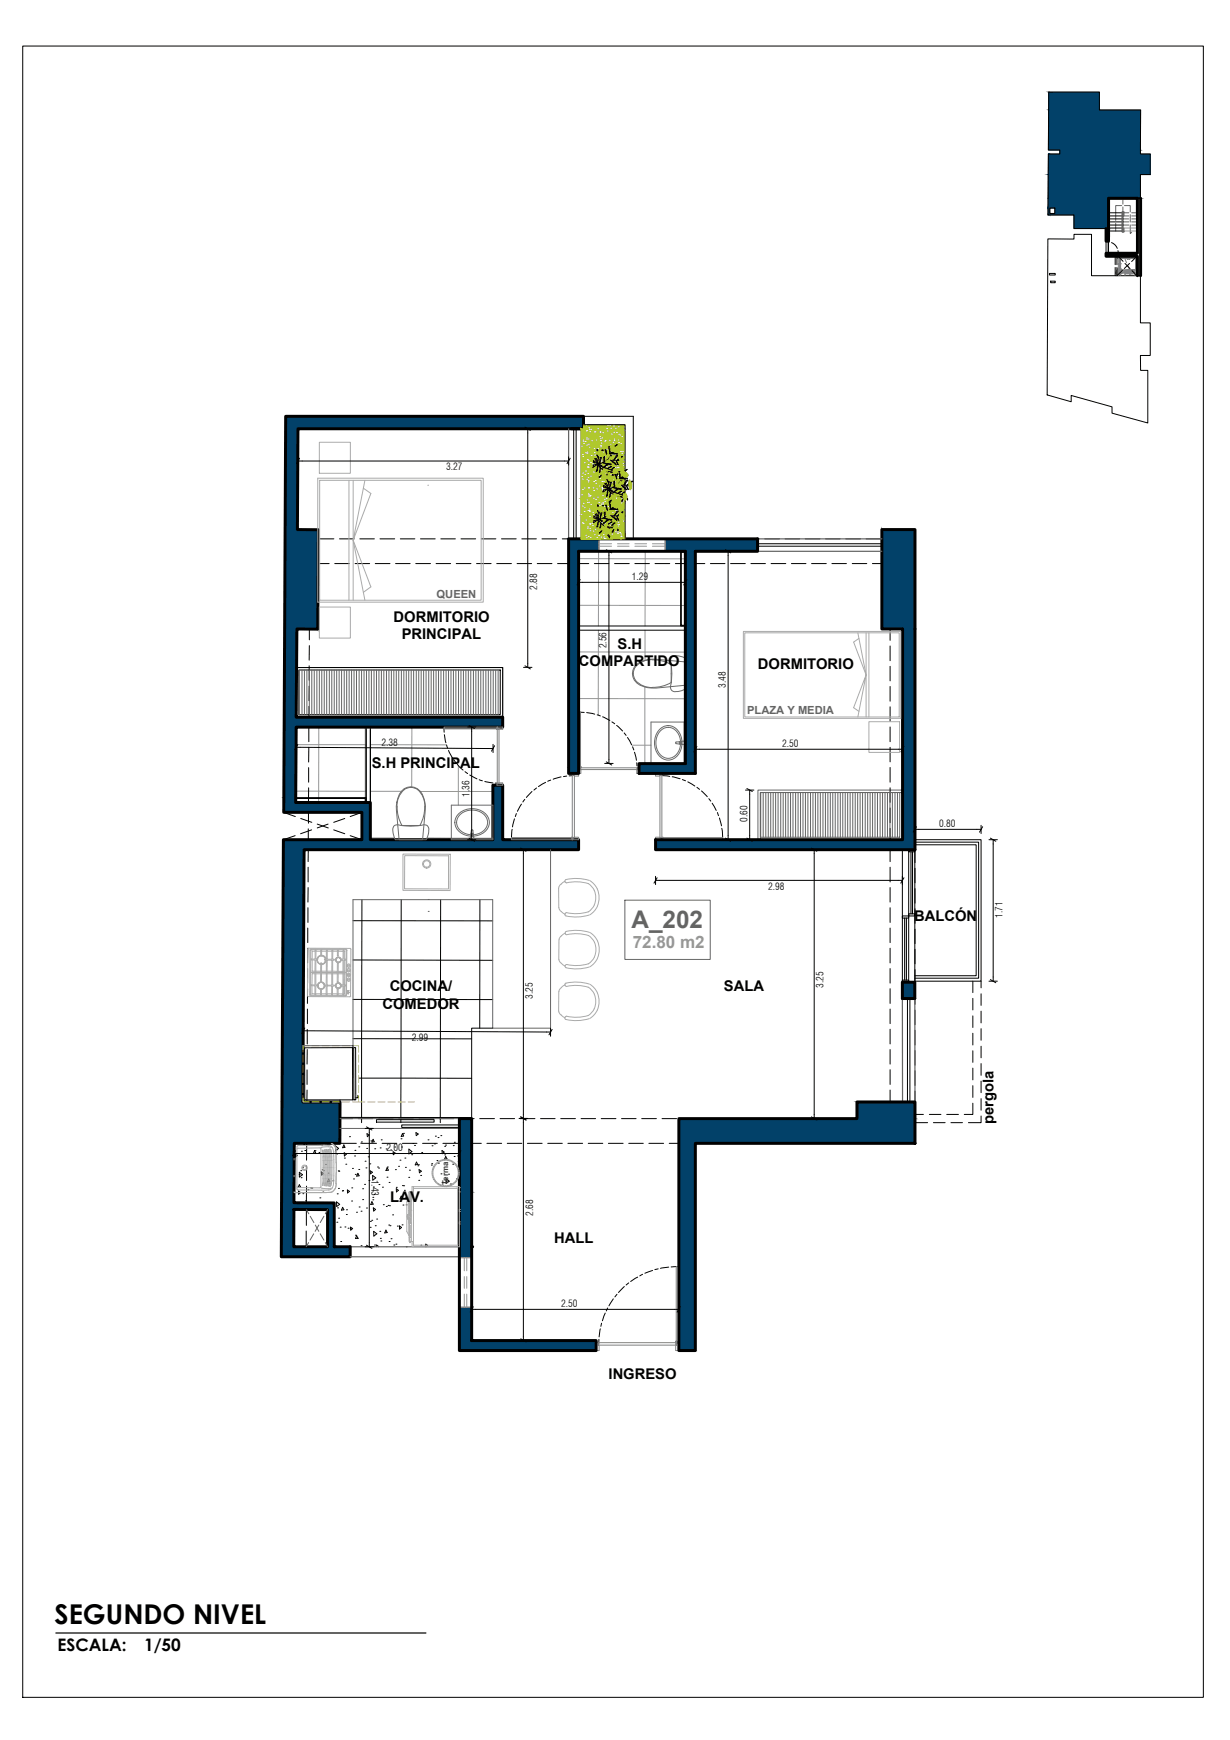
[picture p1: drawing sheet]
<svg xmlns="http://www.w3.org/2000/svg" width="297mm" height="420mm" viewBox="0 0 297 420" stroke-linecap="round" stroke-linejoin="round" font-family="sans-serif">
<defs><g id="words">
<text font-size="6.6" x="13.2" y="392.2">SEGUNDO NIVEL</text>
<text font-size="5.9" fill="#636466" x="152.5" y="224">A_202</text>
<g font-size="4.2">
<text x="13.9" y="398.6">ESCALA:</text>
<text x="34.8" y="398.6">1/50</text>
</g>
<text font-size="4.1" fill="#939598" x="152.8" y="228.8">72.80 m2</text>
<g font-size="3.6">
<text x="95.1" y="150.1">DORMITORIO</text>
<text x="97" y="154.4">PRINCIPAL</text>
<text x="139.8" y="160.9">COMPARTIDO</text>
<text x="149.1" y="156.7">S.H</text>
<text x="183" y="161.6">DORMITORIO</text>
<text x="89.8" y="185.4">S.H PRINCIPAL</text>
<text x="220.8" y="222.3">BALCÓN</text>
<text x="94.1" y="239.3">COCINA/</text>
<text x="174.8" y="239.3">SALA</text>
<text x="92.4" y="243.5">COMEDOR</text>
<text x="239.9" y="271.4" transform="rotate(-90 239.9 271.4)">pergola</text>
<text x="94.3" y="290.3">LAV.</text>
<text x="133.8" y="300">HALL</text>
<text x="147" y="333.1">INGRESO</text>
</g>
<g font-size="2.7" fill="#636466">
<text x="105.4" y="144.4">QUEEN</text>
<text x="180.4" y="172.5">PLAZA Y MEDIA</text>
</g>
<g font-size="2.4">
<text x="107.8" y="113.6">3.27</text>
<text x="129.7" y="142.4" transform="rotate(-90 129.7 142.4)">2.88</text>
<text x="152.6" y="140.1">1.29</text>
<text x="146.5" y="156.6" transform="rotate(-90 146.5 156.6)">2.56</text>
<text x="175.3" y="166.1" transform="rotate(-90 175.3 166.1)">3.48</text>
<text x="92.1" y="180" transform="rotate(1 92.1 180)">2.38</text>
<text x="188.9" y="180.4">2.50</text>
<text x="113.4" y="192.3" transform="rotate(-90 113.4 192.3)">1.36</text>
<text x="180.5" y="198.4" transform="rotate(-90 180.5 198.4)">0.60</text>
<text x="226.8" y="199.8">0.80</text>
<text x="185.5" y="214.9">2.98</text>
<text x="242.1" y="221.6" transform="rotate(-90 242.1 221.6)">1.71</text>
<text x="198.9" y="238.6" transform="rotate(-90 198.9 238.6)">3.25</text>
<text x="128.7" y="241.2" transform="rotate(-90 128.7 241.2)">3.25</text>
<text x="99.4" y="251.3" transform="rotate(1 99.4 251.3)">2.99</text>
<text x="93.4" y="278">2.00</text>
<text x="89.7" y="284.8" transform="rotate(90 89.7 284.8)">1.43</text>
<text x="128.7" y="293.5" transform="rotate(-90 128.7 293.5)">2.68</text>
<text x="135.5" y="315.7">2.50</text>
</g>
<text font-size="1.9" fill="#3d3d3d" x="108.2" y="286.2" transform="rotate(-90 108.2 286.2)">Terma</text>
</g></defs>
<!-- layer: TEXTURAS -->
<g fill="none" stroke="#000" stroke-width=".24">
<path d="M87.4 217.2l-.1 53.9M96.9 217.2l-.1 53.9M106.4 217.2l-.1 53.4M115.9 217.2v31.1M85.2 231.8l33.8 .1M85.2 222.3l33.8 .1M85.2 250.8l28.7 .1M85.2 241.3l33.8 .1M119 248.3h-5.1v21.8M71.3 278.6l.5 .4-.4 .4zM71.3 278.9h.1M72.8 278h.1"/>
<path d="M73.3 276.3h.1M73.6 277.8h.1M76 277.8l.2 .6-.5 .1zM76.1 277.9h.1M76.1 278.5h.1M77 278.3h.1M77.7 276.5h.1M79 276.2h.1M80.9 278.2h.1M81 276.7l.8 .6-.7 .5zM81.2 277.7h.1M81.3 278.7h.1"/>
<path d="M82.1 269.8l31.8 .1M83 276.5l.3 .6h-.6zM83.1 278.4l.5 .3-.4 .4zM83.2 279.6h.1M84.4 274.5h.1M85.6 279.1h.1M85.7 277.8h.1M86.6 260.3l27.3 .1M86.6 276.9h.1M87.1 276h.1M87.3 275.7h.1M88.5 277.3h.1"/>
<path d="M88.6 273.8l.5 .3-.4 .4zM88.9 279.3h.1M89.6 275.5h.1M90.1 275.1l.3 .6-.6 .1zM90.5 277.4h.1M91.8 277.2h.1M92.1 275.2h.1M93.2 277.4h.1M94.3 277.7h.1M94.9 278.1l.5 .4-.4 .3zM95.3 277h.1M96.8 275h.1"/>
<path d="M97 277h.1M97.2 273.8h.1M97.2 273.8l.3 .5-.6 .1zM97.4 273.7h.1M97.8 279.6h.1M98.7 277.5l.8 .6-.8 .5zM99.4 278.8h.1M99.7 276.1h.1M100.1 276.6h.1M100.4 273.5l.6 .3-.5 .4zM101.8 278.3h.1M102 278.5h.1"/>
<path d="M103.4 275.2h.1M104.3 276.7h.1M104.9 276.2h.1M105.1 274.3h.1M105.8 274.7h.1M106.3 270.7v.4M106.5 274.2h.1M106.8 277.8l.5 .4-.5 .4zM107.4 276.8h.1M107.4 278.9h.1M107.6 276.5h.1M107.6 279.3l.3 .5-.6 .1z"/>
<path d="M109.5 276.6h.1M109.7 279.3h.1M109.7 275.8h.1M72.1 287.6l.5 .4-.5 .4zM72.2 283.6h.1M72.3 283.1l.8 .6-.8 .5zM72.3 286.1l.3 .5-.6 .2zM72.6 282.7h.1M72.7 284.4h.1M73.1 281.9h.1M73.1 288.2h.1M73.8 289.9h.1"/>
<path d="M74.4 287.3h.1M75 286.8h.1M75.3 286.9h.1M77.2 289.2h.1M77.6 283l.5 .4-.4 .3zM77.8 282.5h.1M78 287.9h.1M78.1 282.7h.1M78.6 281.2h.1M79.2 283.3h.1M79.4 284.7l.3 .6-.6 .1zM79.5 285.8h.1"/>
<path d="M80.4 285.1h.1M81.3 290.2l.7 .6-.7 .5zM81.4 295.1h.1M81.4 288.3h.1M81.5 291.7h.1M81.7 282.7h.1M81.7 287h.1M81.8 294.2h.1M81.8 282.8h.1M82.2 296.3h.1M82.3 299.8h.1M82.7 287.6h.1"/>
<path d="M82.7 287.5h.1M82.7 291.5l.3 .6-.5 .1zM83.3 296.3h.1M83.5 281.1h.1M83.6 293.3h.1M83.7 292.1h.1M83.9 287.3l.5 .4-.5 .4zM84.1 296.6h.1M84.6 296.7h.1M84.7 296.3l.5 .4-.5 .3zM84.9 290h.1M84.9 286.8h.1"/>
<path d="M85.1 282.1h.1M85.4 284.7h.1M85.8 283.6h.1M85.8 298.3h.1M86.1 292.7h.1M86.1 298.4l.3 .6-.6 .1zM86.3 299h.1M86.4 283.3l.3 .6-.6 .1zM86.6 282.4h.1M86.7 291.5h.1M87.2 292.5h.1M87.6 287h.1"/>
<path d="M87.6 289.7h.1M88 286h.1M88.2 280.4h.1M88.4 282h.1M88.5 291.7h.1M89.1 285.1h.1M89.3 281h.1M89.4 296.4h.1M89.4 282.7l.5 .4-.4 .3zM89.4 294.9h.1M89.8 294.7h.1M89.8 290.2l.3 .6-.6 .1z"/>
<path d="M90 283.8l.7 .6-.7 .6zM90 289.7h.1M90 289.1h.1M90.2 286.6h.1M90.2 291.7l.5 .3-.5 .4zM90.2 297.3l.8 .6-.7 .6zM90.3 288.4h.1M90.6 296h.1M91 294.4h.1M91.2 281.8h.1M91.4 282.1h.1M91.5 286h.1"/>
<path d="M91.7 297.3h.1M91.8 299h.1M92 299.7h.1M92.4 286.7h.1M92.6 290.9h.1M93.2 297l.3 .6-.6 .1zM93.3 291.3h.1M93.5 284.3h.1M93.5 282l.3 .6h-.6zM93.5 281.8h.1M93.7 291.1h.1M93.9 295.8h.1"/>
<path d="M94 299.8h.1M94 285.5h.1M94.1 291.2h.1M94.2 296h.1M94.4 299.1h.1M94.8 293.4h.1M95.5 282.4h.1M95.7 286.7h.1M95.7 287l.5 .4-.5 .4zM96 296.1h.1M96.3 281.6h.1M96.5 296l.5 .4-.5 .4z"/>
<path d="M96.6 280.1h.1M96.9 288.8l.3 .6-.6 .1zM97.1 295.8h.1M97.2 286.3h.1M97.3 291h.1M97.5 286.3h.1M97.6 287.4h.1M97.9 281.9h.1M98 289.1h.1M98.1 290.9h.1M98.7 284.3h.1M98.9 282.6h.1"/>
<path d="M100.6 280.6l.3 .6-.6 .1zM100.9 281.5h.1M101 281.2h.1M101.1 285h.1M101.2 282.4l.6 .4-.5 .4zM101.6 283.8h.1M104.2 281.3h.1M104.3 281h.1M105.5 280.2h.1M105.9 280.9h.1M106.5 283.4h.1M106.8 285.5h.1"/>
<path d="M107.7 284.6l.8 .6-.8 .5zM107.8 285.2h.1M108.3 283.5h.1M108.8 285.9h.1M109.3 281.1h.1M110.2 284.7h.1M110.6 280.5h.1M80.9 300.8h.1M87.2 300.8h.1M90.3 301h.1M90.5 300.6h.1M91 301.1v-.5l.4 .5"/>
<path d="M95.1 300.6h.1M95.6 300.4h.1M98.1 301.1h.1M101.6 300.7h.1M102.8 300.4v.7M102.9 300.4l.4 .3-.4 .4"/>
</g>
<g fill="none" stroke="#939598" stroke-width=".24">
<path d="M139.7 134.9h25.8M144.6 133.1l-.1 18.1M155.8 133.1v18.1M139.7 157.4l25.8 .1M139.7 146.2h25.8M144.5 152.2v20.5M155.8 152.2v7.3M71.5 179.8h16.9M77 175.6l-.1 18.6M88.2 175.6v18.6M89.4 179.8l18.4 .1M99.5 175.6l-.1 14.4"/>
<path d="M139.7 168.7h25.8M152.6 179.9h4.6M155.7 165.9v18.5M71.4 191l17 .1M89.4 191.1h7.5M101.5 191.1h17.5M110.7 184.9v9.5M89.4 202.3h5.9M103.2 202.3l5.8 .1"/>
</g>
<!-- layer: I-FURN -->
<g fill="none" stroke="#636466" stroke-width=".24">
<path d="M71.6 161.2h49.8v12M72.3 161.8v10.8M72.9 161.8v10.8M73.5 161.8v10.8M74.1 161.8v10.8M74.7 161.8v10.8M75.3 161.8v10.8M75.9 161.8v10.8M76.5 161.8v10.8M77.1 161.8v10.8M77.7 161.8v10.8M78.3 161.8v10.8"/>
<path d="M78.9 161.8v10.8M79.5 161.8v10.8M80.1 161.8v10.8M80.7 161.8v10.8M81.3 161.8v10.8M81.9 161.8v10.8M82.5 161.8v10.8M83.1 161.8v10.8M83.7 161.8v10.8M84.3 161.8v10.8M84.9 161.8v10.8M85.5 161.8v10.8"/>
<path d="M86.1 161.8v10.8M86.7 161.8v10.8M87.3 161.8v10.8M87.9 161.8v10.8M88.5 161.8v10.8M89.1 161.8v10.8M89.7 161.8v10.8M90.3 161.8v10.8M90.9 161.8v10.8M91.5 161.8v10.8M92.1 161.8v10.8M92.7 161.8v10.8"/>
<path d="M93.3 161.8v10.8M93.9 161.8v10.8M94.5 161.8v10.8M95.1 161.8v10.8M95.7 161.8v10.8M96.3 161.8v10.8M96.9 161.8v10.8M97.5 161.8v10.8M98.1 161.8v10.8M98.7 161.8v10.8M99.3 161.8v10.8M99.9 161.8v10.8"/>
<path d="M100.5 161.8v10.8M101.1 161.8v10.8M101.7 161.8v10.8M102.3 161.8v10.8M102.9 161.8v10.8M103.5 161.8v10.8M104.1 161.8v10.8M104.7 161.8v10.8M105.3 161.8v10.8M105.9 161.8v10.8M106.5 161.8v10.8M107.1 161.8v10.8"/>
<path d="M107.7 161.8v10.8M108.3 161.8v10.8M108.9 161.8v10.8M109.5 161.8v10.8M110.1 161.8v10.8M110.7 161.8v10.8M111.3 161.8v10.8M111.9 161.8v10.8M112.5 161.8v10.8M113.1 161.8v10.8M113.7 161.8v10.8M114.3 161.8v10.8"/>
<path d="M114.9 161.8v10.8M115.5 161.8v10.8M116.1 161.8v10.8M116.7 161.8v10.8M117.3 161.8v10.8M117.9 161.8v10.8M118.5 161.8v10.8M119.1 161.8v10.8M119.7 161.8v10.8M120.3 161.8v10.8M183.6 191.4h33.7v10.8h-33.7zM183.7 191.4v10.8"/>
<path d="M184.3 191.4v10.8M184.9 191.4v10.8M185.5 191.4v10.8M186.1 191.4v10.8M186.7 191.4v10.8M187.3 191.4v10.8M187.9 191.4v10.8M188.5 191.4v10.8M189.1 191.4v10.8M189.7 191.4v10.8M190.3 191.4v10.8M190.9 191.4v10.8"/>
<path d="M191.5 191.4v10.8M192.1 191.4v10.8M192.7 191.4v10.8M193.3 191.4v10.8M193.9 191.4v10.8M194.5 191.4v10.8M195.1 191.4v10.8M195.7 191.4v10.8M196.3 191.4v10.8M196.9 191.4v10.8M197.5 191.4v10.8M198.1 191.4v10.8"/>
<path d="M198.7 191.4v10.8M199.3 191.4v10.8M199.9 191.4v10.8M200.5 191.4v10.8M201.1 191.4v10.8M201.7 191.4v10.8M202.3 191.4v10.8M202.9 191.4v10.8M203.5 191.4v10.8M204.1 191.4v10.8M204.7 191.4v10.8M205.3 191.4v10.8"/>
<path d="M205.9 191.4v10.8M206.5 191.4v10.8M207.1 191.4v10.8M207.7 191.4v10.8M208.3 191.4v10.8M208.9 191.4v10.8M209.5 191.4v10.8M210.1 191.4v10.8M210.7 191.4v10.8M211.3 191.4v10.8M211.9 191.4v10.8M212.5 191.4v10.8"/>
<path d="M213.1 191.4v10.8M213.7 191.4v10.8M214.3 191.4v10.8M214.9 191.4v10.8M215.5 191.4v10.8M216.1 191.4v10.8M216.7 191.4v10.8M217.9 190.8h-34.9v12M217.9 191.4h-34.3v11.4"/>
</g>
<!-- layer: eder_web_hatch -->
<g fill="#024169" stroke="#024169" stroke-width=".24">
<path d="M139.7 133.1h4.9z"/>
<path d="M160.6 133.1h22.4z"/>
<path d="M158.3 202.8h62.7v2.4z"/>
<path d="M69 100.5h71.9z"/>
<path d="M71.7 151.9h5z"/>
<path d="M71.1 276.1h11z"/>
<path d="M80.7 301.1h3.9z"/>
<path d="M73.9 301.1h5.2z"/>
<path d="M67.9 301.1h16.7v2.4z"/>
<path d="M207 266.1h14z"/>
<path d="M253.1 51.9h6.3z"/>
<path d="M137.3 130.1l7.3 3v-3zM137.3 130.1l7.3 3h-7.3z"/>
<path d="M137.3 133.1h2.4zM137.3 133.1h2.4z"/>
<path d="M160.6 130.1l22.4 3v-3zM160.6 130.1l22.4 3h-22.4zM160.6 133.1h22.4z"/>
<path d="M165.5 133.1l2.4 18.1v-18.1zM165.5 133.1l2.4 18.1h-2.4z"/>
<path d="M213 127.9l8 24v-24zM213 127.9l8 24h-8z"/>
<path d="M165.5 151.2l2.4 33.2v-33.2zM165.5 151.2l2.4 33.2h-2.4z"/>
<path d="M137.3 133.1l2.4 52.2v-52.2zM137.3 133.1l2.4 52.2h-2.4z"/>
<path d="M154.3 184.4l13.6 2.4v-2.4zM154.3 184.4l13.6 2.4h-13.6z"/>
<path d="M137.3 185.3l2.4 1.5v-1.5zM137.3 185.3l2.4 1.5h-2.4z"/>
<path d="M218 151.9l3 50.9v-50.9zM218 151.9l3 50.9h-3z"/>
<path d="M158.3 205.2h62.7zM158.3 202.8l62.7 2.4h-62.7z"/>
<path d="M69 100.5l71.9 3v-3zM69 100.5l71.9 3h-72z"/>
<path d="M68.9 103.5l2.9 24.4 .2-24.4zM68.9 103.5l2.9 24.4h-2.9z"/>
<path d="M68.9 127.9h8zM68.9 127.9h8z"/>
<path d="M68.9 127.9l7.8 24 .2-24zM68.9 127.9l7.8 24h-8z"/>
<path d="M68.7 151.9h3zM68.7 151.9h3z"/>
<path d="M68.7 151.9l2.8 21.3 .2-21.3zM68.7 151.9l2.8 21.3h-2.9z"/>
<path d="M68.6 173.2l52.8 2.4v-2.4zM68.6 173.2l52.8 2.4h-52.8z"/>
<path d="M68.6 175.6l2.8 17 .1-17zM68.6 175.6l2.8 17h-2.9z"/>
<path d="M68.5 192.6l2.9 1.2v-1.2zM68.5 192.6l2.9 1.2h-2.9z"/>
<path d="M68.5 193.8l20.9 2.4v-2.4zM68.5 193.8l20.9 2.4h-20.9z"/>
<path d="M119 189.6l2.4 13.2v-13.2zM119 189.6l2.4 13.2h-2.4z"/>
<path d="M87.4 196.2l2 6.6v-6.6zM87.4 196.2l2 6.6h-2z"/>
<path d="M68.4 202.8l71.3 2.4v-2.4zM68.4 202.8l71.3 2.4h-71.3z"/>
<path d="M68.4 205.2l4.7 60.9 .3-60.9zM68.4 205.2l4.7 60.9h-5zM68.1 266.1h5zM68.1 266.1h5z"/>
<path d="M68.1 266.1l14 10v-10zM68.1 266.1l14 10h-14z"/>
<path d="M68.1 276.1h3zM68.1 276.1h3z"/>
<path d="M68.1 276.1l2.9 14.3 .1-14.3zM68.1 276.1l2.9 14.3h-3z"/>
<path d="M68 290.4l12.7 .1zM68 290.4l12.7 .1z"/>
<path d="M68 290.5l12.7 1.5v-1.5zM68 290.5l12.7 1.5h-12.7z"/>
<path d="M71 292l9.7 .1zM71 292l9.7 .1z"/>
<path d="M68 292l3 .1zM68 292l3 .1z"/>
<path d="M79.1 292.1h1.6zM79.1 292.1h1.6z"/>
<path d="M79.1 292.1l1.6 9v-9zM79.1 292.1l1.6 9h-1.6z"/>
<path d="M68 292.1l2.9 9 .1-9zM68 292.1l2.9 9h-3z"/>
<path d="M67.9 301.1h6zM67.9 301.1h6z"/>
<path d="M79.1 301.1h5.5zM79.1 301.1h5.5zM79.1 301.1h5.5zM79.1 301.1h5.5z"/>
<path d="M73.9 301.1h5.2zM73.9 301.1h5.2z"/>
<path d="M73.9 301.1h10.7zM73.9 301.1h10.7z"/>
<path d="M67.9 301.1h6zM67.9 301.1h6z"/>
<path d="M67.9 303.5h16.7zM67.9 301.1l16.7 2.4h-16.7z"/>
<path d="M217.9 237.2l3 3.9v-3.9zM217.9 237.2l3 3.9h-3z"/>
<path d="M110.9 270.1l3 16.4v-16.4zM110.9 270.1l3 16.4h-3z"/>
<path d="M110.9 286.5l3 .5v-.5zM110.9 286.5l3 .5h-3z"/>
<path d="M110.9 287l3 .8v-.8zM110.9 287l3 .8h-3z"/>
<path d="M110.9 287.8l3 13.3v-13.3zM110.9 287.8l3 13.3h-3z"/>
<path d="M110.9 301.1l3 2.6v-2.6zM110.9 301.1l3 2.6h-3z"/>
<path d="M110.9 315.7l3 8v-8zM110.9 315.7l3 8h-3z"/>
<path d="M110.9 323.7l33.1 .4v-.4zM110.9 323.7l33.1 .4h-33.1z"/>
<path d="M110.9 324.1l33.1 2v-2zM110.9 324.1l33.1 2h-33.1z"/>
<path d="M207 266.1l14 4v-4zM207 266.1l14 4h-14z"/>
<path d="M163.9 270.1l57.1 6v-6zM163.9 270.1l57.1 6h-57.1z"/>
<path d="M163.9 276.1l4 48v-48zM163.9 276.1l4 48h-4zM163.9 324.1h4zM163.9 324.1h4z"/>
<path d="M163.9 324.1l4 2v-2zM163.9 324.1l4 2h-4z"/>
<path d="M253.3 22.3l12.2 4.3v-4.3zM253.3 22.3l12.2 4.3h-12.3z"/>
<path d="M253.2 26.6l22.2 9.6v-9.6zM253.2 26.6l22.2 9.6h-22.2z"/>
<path d="M255.9 36.2l19.5 1v-1zM255.9 36.2l19.5 1h-19.5z"/>
<path d="M253.2 37.2l24.6 4.9v-4.9zM253.2 37.2l24.6 4.9h-24.7z"/>
<path d="M253.1 42.1l22.3 5.8v-5.8zM253.1 42.1l22.3 5.8h-22.3z"/>
<path d="M253.1 47.9l14.6 2.3v-2.3zM253.1 47.9l14.6 2.3h-14.6z"/>
<path d="M254.7 50.2l13 1.3v-1.3zM254.7 50.2l13 1.3h-13z"/>
<path d="M253.1 50.2l.4 1.3v-1.3zM253.1 50.2l.4 1.3h-.4z"/>
<path d="M253.1 51.5l14.6 .4v-.4zM253.1 51.5l14.6 .4h-14.6z"/>
<path d="M259.4 51.9h8.3zM259.4 51.9h8.3z"/>
<path d="M259.4 51.9l8.3 3.3v-3.3zM259.4 51.9l8.3 3.3h-8.3z"/>
</g>
<!-- layer: A-WALL -->
<path d="M267.1 55.2v3h.6v-10.3h7v13.3h-7.6v.7h7.6v4.7M275.4 47.9v18.7M69 100.5h71.9v3h-68.9l-.2 24.4h5.1l-.2 24h-5l-.2 21.3h49.9v2.4h-49.9l-.1 18.2h18v9h29.6v-13.2h2.4v13.2h18.3v2.4h-66.3l-.3 60.9h9v10h-11l-.1 14.3 9.7 .1v10.6h3.9v2.4h-16.7l.5-100.7h19v-6.6h-18.9zM138 103.5h2.9M137.3 130.1h45.7v3h-15.1v53.7h-13.6v-2.4h11.2v-51.3h-25.8v53.7h-2.4zM213 127.9h8v77.3h-62.7v-2.4h59.7v-50.9h-5zM217.9 237.2h3v3.9h-3zM110.9 270.1h3v53.6h30.1v2.4h-33.1zM163.9 270.1h43.1v-4h14v10h-53.1v50h-4zM71 292l8.1 .1v9h-8.2z" fill="none" stroke="#000" stroke-width=".72"/>
<g fill="none" stroke="#000" stroke-width=".24">
<path d="M267.1 58.2v3M267.7 58.2v3M269.3 61.9v2M269.3 64.6v2M269.7 61.9v2M269.7 64.6v2l1.3-1.3M270 61.9l1.2 1.2M271.7 63.6l1.2 1.3M272.8 63.6l-1.3 1.2M273.4 65.3l1.2 1.3M274.6 61.9l-1.3 1.2M76.8 136.1h2.7"/>
<path d="M76.8 130.1h3.8M80.8 136.1h3.6M82 130.1h3.5M85.8 136.1h3.5M86.9 130.1h3.5M90.6 136.1h3.6M91.8 130.1h3.5M95.5 136.1h3.5M96.7 130.1h3.5M100.4 136.1h3.6M101.5 130.1h3.6M105.3 136.1h3.5"/>
<path d="M106.5 130.1h3.5M110.2 136.1h3.5M111.3 130.1h3.6M115.1 136.1h3.5M116.2 130.1h3.5M120 136.1h3.5M121.1 130.1h3.6M124.9 136.1h3.5M126 130.1h3.5M129.7 136.1h3.6M130.9 130.1h3.5M134.6 136.1h2.7"/>
<path d="M135.8 130.1h3.5M139.7 136.1h2.5M140.7 130.1h3.5M143.5 136.1h3.6M145.6 130.1h3.5M148.4 136.1h3.6M150.5 130.1h3.5M153.3 136.1h3.5M155.3 130.1h3.6M158.2 136.1h3.5M160.3 130.1h3.5M163.1 136.1h2.4"/>
<path d="M165.1 130.1h3.6M167.9 136.1h2.3M170 130.1h3.6M171.6 136.1h3.5M174.9 130.1h3.6M176.4 136.1h3.6M179.8 130.1h3.5M181.3 136.1h3.6M184.7 130.1h3.5M186.2 136.1h3.6M189.6 130.1h3.5M191.1 136.1h3.5"/>
<path d="M194.5 130.1h3.5M196 136.1h3.5M199.4 130.1h3.5M200.9 136.1h3.5M204.2 130.1h3.6M205.8 136.1h3.5M209.2 130.1h3.8M210.7 136.1h2.3M74.7 151.9v2.6M74.7 155.9v3.5M139.7 152.2h25.8M139.7 151.2h25.8"/>
<path d="M215 151.9v2.7M215 156v3.5M221 151.9v2.6M221 155.9v3.5M74.6 175.6v3.5M74.6 170.5v2.7M74.7 160.8v3.5M74.7 165.7l-.1 3.5M88.4 175.6v18.2M89.4 175.6v18.2M215 160.9v3.5M215 165.8v3.5"/>
<path d="M215 170.7v3.5M215 175.5v3.6M221 160.8v3.5M221 165.6v3.6M221 170.5v3.6M221 175.4v3.6M68.5 196.2l2.8 1M72.6 197.6l2.7 1M74.5 196.2v2.6M74.5 185.4v3.5M74.5 190.2v3.6M74.6 180.5l-.1 3.5"/>
<path d="M76.6 199l2.7 .9M79.2 199l-2.6 .9M83.3 197.6l-2.7 1M87.4 196.2l-2.8 1M215 180.5v3.5M215 185.3v3.6M215 190.2v3.5M215 195.1v3.6M221 180.3v3.5M221 185.2v3.6M221 190.1v3.5M221 195v3.5"/>
<path d="M221 199.9v3.5M71.3 201.8l-2.9 1M74.4 219.2v3.5M74.4 209.4v3.6M74.4 214.3v3.5M74.5 200.1v2.7M74.5 205.2l-.1 2.9M75.3 200.4l-2.7 .9M80.6 200.4l2.7 .9M84.6 201.8l2.8 1M215 200v2.8M215 205.2v2.9"/>
<path d="M215 209.4v3.6M215 214.3v3.5M215 219.2v3.5M221 204.8v3.5M221 209.7v3.5M221 214.6v3.5M221 219.4v3.6M74.3 233.9v3.5M74.3 238.7l-.1 3.6M74.3 224.1v3.5M74.3 229v3.5M215 224.1v3.5"/>
<path d="M215 229v3.5M215 233.9v3.5M215 238.7v3.6M221 224.4v3.5M221 229.2v3.5M221 234.1v3.5M221 239v3.5M234.9 236.9v2.8M236.9 236.9v1.6M236.9 240v2.8M74.2 258.3v3.6M74.2 248.6v3.5"/>
<path d="M74.2 253.4v3.5M74.2 243.7v3.5M215 243.7v3.5M215 248.5v3.6M215 253.4v3.5M215 258.3v3.6M221 243.9v3.5M221 248.8v3.5M221 253.7v3.5M221 258.6v3.5M234.9 241.1v2.8M234.9 245.3v2.8"/>
<path d="M234.9 249.5v2.8M234.9 253.7v2.8M234.9 257.9v2.9M236.9 244.2v2.8M236.9 248.4v2.8M236.9 252.6v2.8M236.9 256.8v2.9M74.1 276.1l-.1 4M74.2 263.2l-.1 2.9M82.1 276.1h3.9M82.1 270.1h3.1M86.5 270.1h3.5"/>
<path d="M87.4 276.1h3.5M91.4 270.1h3.5M92.3 276.1h3.5M96.3 270.1h3.5M97.2 276.1h3.5M101.2 270.1h3.5M102.1 276.1h3.5M106.1 270.1h3.5M107 276.1h3.9M111 270.1h3.5M113.9 276.1h2.3M115.9 270.1h3.5"/>
<path d="M117.6 276.1h3.5M120.8 270.1h3.5M122.5 276.1h3.5M125.6 270.1h3.6M127.4 276.1h3.5M130.5 270.1h3.6M132.3 276.1h3.5M135.4 270.1h3.6M137.1 276.1h3.6M140.3 270.1h3.5M142.1 276.1h3.5M145.2 270.1h3.5"/>
<path d="M146.9 276.1h3.6M150.1 270.1h3.5M151.8 276.1h3.5M155 270.1h3.5M156.7 276.1h3.6M159.9 270.1h3.5M161.6 276.1h2.3M164.7 270.1h3.6M169.7 270.1h3.5M174.6 270.1h3.5M179.4 270.1h3.6M184.3 270.1h3.6"/>
<path d="M189.2 270.1h3.5M194.1 270.1h3.5M199 270.1h3.6M203.9 270.1h3.1M215 263.2v2.9M221 263.5v2.6M221 271.1h3M221 269.1h2M224.4 269.1h2.8M225.4 271.1h2.8M228.6 269.1h2.9M229.6 271.1h2.8"/>
<path d="M234.9 266.4v2.7h-2M234.9 262.2v2.8M236.9 269.5v1.6h-3M236.9 261.1v2.7M236.9 265.3v2.8M73.9 297.3v3.8M74 292.1v3.8M74 281.5v3.6M74 286.4v4.1"/>
</g>
<!-- layer: P-SANR-FIXT -->
<g fill="none" stroke="#aaa" stroke-width=".24">
<path d="M97.3 206.2l11.4 .1v8.7h-11.4zM97.7 206.6l10.6 .1v8l-10.6-.1zM71 279.8h.1M72 277.2l-.3 .3M77.2 277.2l-5.2 .1M77.3 277.2l.2 .2v9.2M77.8 277.8l.2 1.6M77.8 277.8l.2 .1M78 279.4v.8M78 277.9l.1 .4M78.2 278.3l.1 1.9M78.3 277.7l.2 .1"/>
<path d="M78.3 277.7l.2 2.5M78.5 277.7l.2 2.5M78.7 277.7l.2 .6M78.7 277.7l.1-.1 .2 .2M78.9 278.3v1.1M78.9 279.4l.1 .8M79 277.8l.1 .5M79.1 278.3l.1 1.1M79.2 277.7v.1M79.2 279.4v.8M79.2 277.7l.2 .6M79.3 277.6l.2 .5 .2 1.3"/>
<path d="M79.3 277.6l-.1 .1M79.4 276.9l-1.9 .3M79.4 278.3v1.1M79.4 276.9l.6 .2M79.4 279.4v.8M79.7 279.4v.8M79.7 277.8l-.1-.3a1.06 1.06 0 0 1 .5 1.3l.1 1.4M79.7 277.7l.2 2.5M80 276.1l.2 .1M80.2 276.2l.8 .8M81 277l.2 1.2M81.1 278.2l.1 2.6"/>
<path d="M71 283.9h.1M71 284.1h.1M71 280.1h.1M71 287.8l.1 .1M71.1 288h6.5M71.7 286.5l.3 .2M72 286.8h5.2M77.5 286.8l.3 .1M77.5 286.6l-.2 .2M77.8 286.9l1.6 .1M78 280.2v3.5M78 283.7v.9"/>
<path d="M78 284.6l-.1 1.6 .2-.5M78.2 280.2v3.5M78.3 283.7l-.1 2M78.5 280.2v3.5M78.5 283.7l-.2 2.5M78.7 280.2v3.5M78.7 283.7v1.5a.83 .83 0 0 1-.4 1.1v-.1M78.8 286.1l-.1 .3 .3-.3M78.9 285.7l-.1 .5M78.9 284.6v1.1M79 280.2v3.5M79 283.7l-.1 .9"/>
<path d="M79.1 285.7l-.1 .5M79.2 280.2v3.5M79.2 283.7v.9M79.2 284.6l-.1 1.1M79.2 286.3l.1 .1M79.4 285.7l-.2 .6M79.4 286.2l-.1 .2M79.4 280.2v3.5M79.4 283.7v.9M79.4 284.6v1.1M79.6 280.2v3.5M79.7 284.6l-.3 1.6"/>
<path d="M79.7 283.7v.9M79.7 286.2l-.1 .2M79.9 280.2v3.5M79.9 283.7l-.2 2.5M80 286.9l-.6 .1M80.2 280.2v3.5M80.2 283.7l-.1 1.7a.79 .79 0 0 1-.5 1.1v-.2M80.5 285.9l.1-7a1.83 1.83 0 0 0-2.2-2.3h-6.4l-.3 .3 .1 10.4 5.8 .1M80.5 285.9a1.43 1.43 0 0 1-1.8 1.5h-1.1M81 287a1.73 1.73 0 0 1-2.1 1h-1.3M81.2 285.8l-.2 1.1M81.2 280.7l-.1 5.1"/>
<circle cx="103" cy="208.6" r=".78"/>
<circle cx="103" cy="208.6" r=".99"/>
<circle cx="73.5" cy="282" r=".44"/>
<circle cx="73.5" cy="282" r=".66"/>
</g>
<!-- layer: Q-SPCQ -->
<g fill="none" stroke="#aaa" stroke-width=".24">
<path d="M74.3 229.2l-.1 11.2M74.4 229.2l.1-.2h10l.2 .2M74.8 229.4v10.9l.3 .2h8.3M74.9 229.4l.2-.3 8.4 .1 .3 .3M75 234.6v5.5M75 234.5l.3 .3-.3 .2M75.1 229.3l-.1 5.3M75.2 231.6h.9l.1-2.3 .1 2.3h.4M75.2 231.5v.3h.9v6.1h-1l1 .1 .1 2.3 .1-2.3h.4l-.1-.2M75.3 234.8h.8M75.3 229.3h8.1M75.3 229.3l-.2 .2"/>
<path d="M75.3 238l.1 2M75.4 231.8v2.6l.7 .1M75.4 229.8v1.8M75.4 235.2l-.1 2.6M75.4 240h.7M75.5 235.1h.6M75.5 235.1l-.1 .1M76.1 229.7h-.7M76.2 240h1.2M76.3 234.8h1.2M76.3 234.5h1.2M76.3 235.1h1.2"/>
<path d="M76.3 229.7h1.2M76.5 231.8a1.12 1.12 0 0 0 1 1.1M76.6 231.8h-.3v6.1h.3M76.6 231.8l.2 .6 .7 .4M76.6 231.8a1.04 1.04 0 0 0 .9 1M76.7 238a.86 .86 0 0 0 1 .9M76.7 232h.1M76.7 231.5v.1M76.8 237.9v.1M76.8 238.1v.1M76.8 237.8v.1M76.8 232.3l.1 .2"/>
<path d="M76.8 238.3l.1 .1M76.9 237.6l-.1 .1M76.9 238.5h.1M76.9 231.1l-.1 .2M77 237.5h-.1M77.1 238.6l.1 .1M77.2 232.7h.1M77.2 237.3l-.1 .1M77.2 230.9h.1M77.4 238.9l.1 1.4 .1-1.4M77.5 229.5v1.2M77.5 232.6l-.1 4.5"/>
<path d="M77.5 232.6h.2M77.5 237.1a.91 .91 0 0 0-.8 .8M77.5 230.8l-.6 .2-.2 .6M77.5 229.5h.2M77.5 238.8h.1M77.5 230.7a1.12 1.12 0 0 0-1 .9M77.5 237.2h.1M77.6 237.1a.91 .91 0 0 1 .9 .8M77.6 234.8l1.2 .1M77.6 234.5h1.2M77.6 235.1h1.2M77.6 240h1.2"/>
<path d="M77.7 232.6v4.4h-.2M77.7 229.7h1.1M77.7 229.5v1.2M77.7 230.7a1.12 1.12 0 0 1 1.1 .9M77.7 230.8l.6 .2 .3 .6M77.9 237.3l.1 .1M78 238.6l-.1 .1M78.1 230.9h.1M78.1 232.7h-.1M78.2 237.5v.1M78.2 237.6l.1 .1M78.3 238.3l-.1 .2"/>
<path d="M78.3 237.9l-.2-.5-.7-.2-.5 .3-.1 .7 .3 .5 .6 .1 .5-.4 .1-.4M78.3 238v.2M78.4 231.1l.1 .1M78.4 237.9a.83 .83 0 0 0-.9-.7 .83 .83 0 0 0-.8 .8 .83 .83 0 0 0 .8 .8M78.4 238a.83 .83 0 0 1-.8 .8M78.4 238.1h.4v2.1h.2M78.4 237.9v.2M78.4 231.8h.4v6.1h-.5M78.5 231.6v.2M78.5 238.1a.91 .91 0 0 1-.9 .8M78.5 232.2l-.1 .3M78.6 231.8l-.3 .7-.6 .3"/>
<path d="M78.6 231.5v.1M78.6 232v.1M78.6 231.9l.1-.1a1.04 1.04 0 0 1-1 1h.1M78.7 231.6a1.02 1.02 0 0 0-1.1-.9 1.02 1.02 0 0 0-1 1.1M78.8 231.8a1.12 1.12 0 0 1-1.1 1.1M78.8 229.5v2.1h-.4M78.9 229.5h.2M79 234.9h1.1M79 234.5h1.1M79 235.1h1.1M79 240h1.1M79 231.8h1.2l-.1 6.1h-1.1z"/>
<path d="M79 229.5v2.1h1.2v-2.1M79 229.7h1.2M80.2 229.5h.2M80.3 240h1.1M80.3 234.9h1.2M80.3 234.5l1.2 .1M80.3 235.1h1.1M80.4 229.5l-.1 2.1 .5 .1-.5 .1v6.1h.4v.2M80.4 229.7h1.1M80.6 238.1h-.3v2.1M81.1 238.1l.1 .2M81.1 231.8l.1 .3"/>
<path d="M81.1 237.8v.1M81.2 231.6l-.1 .1M81.3 238.4l.1 .1M81.3 232.2l.1 .1M81.4 237.5l-.1 .1M81.4 231.3l-.1 .1M81.4 237.1l.2-4.6v4.6M81.5 238.8l.1 .1-.1 1.4zM81.5 230.8h.2M81.5 237h.2M81.6 238.6h.2M81.6 237.4h.2"/>
<path d="M81.6 232.3h.2M81.6 234.9h1.2M81.6 234.6h1.2M81.6 235.1h1.2M81.6 240h1.2M81.7 229.7h1.2M81.7 229.5v1.3M81.7 231.2a.61 .61 0 0 0-.6 .8 .61 .61 0 0 0 1 .3 .61 .61 0 0 0 0-1M81.7 231.2h-.1M81.7 231.2h.1M81.7 229.5h-.2v1.3M81.7 231.2l.4 .1"/>
<path d="M82 237.5l.1 .1M82 231.3l.1 .1M82 238.4v.1M82.1 232.2l-.1 .1M82.2 237.7v.3M82.2 231.5l.1 .2M82.2 238.1v.1M82.3 231.9l-.1 .1M82.4 237.9a.74 .74 0 0 0-1.1-.5 .74 .74 0 0 0 .1 1.3 .74 .74 0 0 0 1.1-.7M82.5 238.1h.3v2.1M82.5 231.8h.3v6.1h-.4l.1 .2M82.5 231.6v.2"/>
<path d="M83 229.5v2.1h.5M83 234.9h.3M83 229.7h.2M83 235.1h.2M83.1 229.5h-.2l-.1 2.1h-.3M83.2 229.7l.1 .1M83.2 235.1l.1 .1M83.2 238.1v1.8M83.3 239.9l-.3 .1M83.3 229.8v1.8M83.3 231.8v2.7M83.3 235.2l-.1 2.7"/>
<path d="M83.3 234.4l-.3 .2M83.4 234.8l.2 .3v5M83.4 229.3l.3 .2M83.5 231.8h-.5v6.1l.6 .1-.6 .1v2.2l-.2-.1M83.5 234.8v.1M83.5 231.6v.2M83.6 234.6l-.2 .3M83.6 229.6v5M83.8 236.7h.8M83.8 236.5h.8M83.8 229.5l-.1 10.7M83.8 233.3h.8"/>
<path d="M83.8 233.1h.8M83.8 234.4h.8M83.8 234.2h.8M83.8 235.5h.8M83.8 235.3l.8 .1M83.8 233.1v.2M83.8 234.2a.4 .4 0 0 0 .4 .5 .4 .4 0 0 0 .4-.5M83.8 235.3v.2M83.8 235.5l.4 .3 .4-.3M83.8 233.3l.4 .3 .4-.3M83.8 235.3l.4-.3 .4 .3M83.8 234.2l.4-.3 .4 .3"/>
<path d="M83.8 233.1l.4-.3 .4 .3M84 239.8v.1M84 239.6l.1 .1M84 239.2h.1M84 239.3l.1 .1zM84 239.6l.1-.1zM84 239.4h.1M84 239.7h.1M84.1 239.4h.1M84 239.9h.1M84 239.8h.1M84.1 239.6h.1"/>
<path d="M84.1 239.8v.1M84.1 239.2h.1M84.1 239.6v.1M84.6 236.5a.4 .4 0 0 0-.6-.3 .4 .4 0 0 0 0 .7 .4 .4 0 0 0 .6-.2M84.6 233.1v.2M84.6 235.3v.2M84.6 236.5v.2M84.7 229.2v11.3M74.3 240.4l.2 .2M74.5 240.7h10M75 240.1l.1 .2M75 240.1l.2 .2 8.1 .1"/>
<path d="M79 240.2v-2.1h1.1v2.1M80.1 240.2h.2M83.6 240.1l-.2 .3M83.7 240.2l-.3 .3M84.7 240.5l-.2 .2"/>
<circle cx="81.7" cy="238" r=".58"/>
<circle cx="81.7" cy="231.8" r=".58"/>
<circle cx="81.7" cy="238" r=".66"/>
<circle cx="81.7" cy="231.8" r=".7"/>
<circle cx="84.1" cy="239.9" r=".11"/>
</g>
<!-- layer: A-WALL -->
<path d="M137.3 103.5v26.6M140.3 103.5v26.6M183 130.1h30M183 133.1h30M217.9 241.1l.1 25M220.9 241.1l.1 25M84.6 301.1h26.3M84.6 303.5h26.3" fill="none" stroke="#636466" stroke-width=".3"/>
<!-- layer: COTAS -->
<g fill="none" stroke="#000" stroke-width=".24">
<path d="M267.7 51.4h3.5v4.4h-3.5M267.7 52.1h3.5M267.7 52.9h3.5M267.7 53.6h3.5M267.7 54.3h3.5M267.7 55.1h3.5M138.5 103.5v26.6M139.1 103.5v26.6M140.9 102.6h10v27.5M140.9 100.5h12v29.6M164.4 133.1h1.1v18.1h-1.1zM164.5 133.3h.8v17.7h-.8z"/>
<path d="M183 131.3h30M183 131.9h30M71.4 192.6h17v1.2h-17zM71.6 192.8h16.6v.8h-16.6zM217.9 205.2v32M219.4 205.2v32M220.9 202.8h16v34.1h-16M220.9 203.4h15.4v32.8h-15.4M220.9 204h14.8v31.6h-14.8M220.9 205.2v32M85.2 252.5v.5h-.1M219.1 241.1v25"/>
<path d="M219.7 241.1v25M82.1 265.6v.5M90.9 270.4h13.9v.6h-13.9zM110.9 271.6h-13.9v.6h13.9"/>
</g>
<g fill="none" stroke="#636466" stroke-width=".24">
<path d="M269.4 53.9v1.9M270.9 49.6h-1.5v3.6M271.2 50v1.4h1.4M271.2 52.1h1.4M271.2 52.9h1.4M271.2 53.6h1.4M271.2 54.3h1.4M271.2 47.9v1.4M271.6 49.6h1.4v1.6M273 54.3v2.1l.3-.3M273 51.8v1.8M273.3 51.4h1.4"/>
<path d="M273.3 52.1h1.4M273.3 52.9h1.4M273.3 53.6h1.4M273.3 54.3h1.4M103.4 117.2h.1M103.4 217.2h.1M133 205.2v43.1h-14v-31.1h-33.8v35.3h-12M103.4 220.1h.1M74 292.1l.6 1M74.9 293.7l.9 1.5M75.8 297.9l-.9 1.6M76.1 295.8l.9 1.5"/>
<path d="M77 295.8l-.9 1.5M77.3 297.9l.9 1.6M78.2 293.7l-.9 1.5M79.1 292.1l-.5 1M74.5 300l-.6 1.1M78.6 300l.5 1.1"/>
</g>
<g fill="none" stroke="#939598" stroke-width=".24">
<path d="M144.6 131.9h3.1M144.6 131.3h3.1M144.6 130.1v3M149.1 131.9h2.8M149.1 131.3h2.8M153.3 131.9h2.9M153.3 131.3h2.9M157.6 131.9h3M157.6 131.3h3M160.6 130.1v3M107.1 280l-.3 .1M107.3 280h.3"/>
<path d="M107.8 279.9l.3 .1M104.3 283.3v.3M104.4 282.8l-.1 .3M104.4 283.7v.3M104.5 282.3l-.1 .3M104.5 284.2l.1 .3M104.5 282.8v.3M104.5 283.3v.3M104.5 283.7l.1 .3M104.6 284.6l.2 .3M104.6 281.9l-.1 .3M104.7 282.3l-.1 .3"/>
<path d="M104.7 284.2l.1 .3M104.8 284.6l.2 .3M104.8 281.5l-.1 .3M104.8 281.9l-.1 .3M104.9 285.1l.2 .2M105.1 281.5l-.2 .3M105.1 285l.2 .3M105.1 281.1l-.2 .2M105.1 285.4l.3 .3M105.4 281.2l-.3 .2M105.4 285.4l.2 .2M105.4 280.8l-.2 .2"/>
<path d="M105.5 285.7l.2 .2M105.7 280.8l-.3 .2M105.7 285.7l.2 .2M105.8 280.5l-.2 .2M105.9 286l.2 .2M106.1 280.6l-.3 .1M106.1 285.9l.3 .2M106.2 280.3l-.3 .1M106.3 286.2l.3 .2M106.5 286.1l.3 .1M106.5 280.4l-.3 .1M106.7 280.1l-.3 .1"/>
<path d="M106.7 286.4l.3 .1M106.9 280.2l-.3 .1M107 286.2l.3 .1M107.1 280.2h.3M107.2 286.5h.3M107.4 286.3h.3M107.6 280.1h.3M107.6 286.5h.3M108 280.2h.3M108.2 286.3h-.3M108.2 280l.3 .1M108.4 286.5h-.3"/>
<path d="M108.4 280.3l.3 .1M108.6 286.2h-.3M108.7 280.1l.3 .1M108.9 286.3l-.3 .1M108.9 280.4l.3 .2M109 286l-.2 .1M109.1 280.3l.3 .2M109.3 280.7l.2 .1M109.3 286.1l-.3 .1M109.5 285.7l-.3 .2M109.5 280.6l.3 .2M109.7 285.8l-.3 .2"/>
<path d="M109.7 281l.2 .1M109.8 285.4l-.3 .3M109.9 280.9l.2 .2M110 281.2l.2 .3M110 285.5l-.2 .2M110.1 285.1l-.2 .3M110.2 281.2l.2 .3M110.3 281.6l.1 .3M110.3 285.1l-.2 .3M110.3 284.7l-.1 .3M110.5 282.1l.1 .2M110.5 281.6l.1 .3"/>
<path d="M110.5 284.3l-.1 .3M110.6 284.7l-.2 .3M110.6 282.5l.1 .3M110.6 283.8v.3M110.7 282l.1 .3M110.7 282.9v.3M110.7 284.3l-.1 .3M110.7 283.4v.3M110.8 282.5l.1 .3M110.9 283.8l-.1 .3M110.9 282.9v.3M110.9 283.4v.3"/>
<path d="M110.9 315.7h3M110.9 303.7h3M112.1 303.7v3.2M112.1 308.3v2.8M112.1 312.5v3.2M112.7 303.7v3.2M112.7 308.3v2.8M112.7 312.5v3.2"/>
</g>
<g fill="none" stroke="#fecc66" stroke-width=".24">
<path d="M73.2 254.7v1.8M73.2 257.2v1.8M73.2 259.7v1.7M74.7 252.5h-1.5v1.6M75.3 252.5h1.8M77.8 252.5h1.8M80.2 252.5h1.8M82.7 252.5h1.7M85.1 252.5h1.5v1.6M86.6 254.7v1.8M86.6 257.2v1.8M86.6 259.7v1.7"/>
<path d="M73.2 264.5v1.6h1.5M73.2 262.1v1.7M75.3 266.1h1.8M77.8 266.1h1.8M80.2 266.1h1.8M82.7 266.1h1.7M86.6 264.5v1.6h-1.5M86.6 262.1v1.7M86.6 266.1h1.5M88.8 266.1h1.8M91.3 266.1h1.7M93.7 266.1h1.7"/>
<path d="M96.1 266.1h1.8M98.6 266.1h1.5"/>
</g>
<!-- layer: 0 -->
<path d="M139.7 172h.5M218 205.2h.1M219.4 205.2h1.5v.5h-1.5zM220 205.7v15M220.4 205.7v15M217.9 221.2h1.5v.5h-1.5zM217.9 236.7h1.5v.5h-1.5zM217.9 237.2h3M218.5 221.7v15M218.9 221.7v15M219.4 220.7h1.5v.5h-1.5z" fill="none" stroke="#000" stroke-width=".25"/>
<!-- layer: A-DOOR -->
<g fill="none" stroke="#000" stroke-width=".24">
<path d="M267.3 58.3l.6 .1M268.4 58.6a2.43 2.43 0 0 1 1.4 1.4M270 60.5l.1 .6M107.2 176.1l.1 .7M107.3 177.4l.4 2M107.9 179.9l.2 .8M140.2 172h.9M141.7 172.1l1.9 .4M144.2 172.6l.8 .3M145.5 173.1l1.8 .9M147.8 174.3l.6 .5M148.9 175.2l1.5 1.3"/>
<path d="M150.7 177l.5 .6M151.5 178.1l1 1.7M108.3 181.2l.9 1.8M109.6 183.5l.5 .6M110.4 184.6l1.4 1.4M112.3 186.3l.6 .5M113.4 187.1l1.8 1M115.7 188.3l.8 .2M117.1 188.7l1.9 .3M119.6 189.1h.7M124.2 197.7l-.4 2M124.7 196.5l-.3 .7"/>
<path d="M125.9 194.2l-.9 1.7M126.7 193l-.4 .7M128.5 191.1l-1.4 1.5M129.6 190.3l-.7 .5M131.8 188.9l-1.8 1M133 188.4l-.7 .3M135.5 187.6l-1.9 .6M136.8 187.4l-.7 .1M138.5 187.3l-1.1 .1M152.8 180.3l.3 .8M153.2 181.6l.5 2M153.8 184.2v.7"/>
<path d="M153.9 185.6v.1M159.5 187.3l2.2 .2M162.3 187.6l1.9 .4M164.8 188.2l.8 .3M166.1 188.8l1.7 1M168.3 190.1l.6 .5M169.4 191l1.4 1.4M171.2 192.9l.4 .5M172 194l1 1.7M173.3 196.2l.2 .8M173.8 197.5l.4 1.9M123.7 200.3l-.2 1.9"/>
<path d="M174.3 200l.2 2.2M145.3 319.5l-.2 .8M146.2 317.1l-.7 1.8M146.8 315.8l-.4 .8M148.1 313.6l-1 1.7M149 312.5l-.5 .7M150.8 310.7l-1.4 1.4M151.8 309.8l-.6 .5M154 308.4l-1.7 1M155.2 307.7l-.7 .4M157.6 306.8l-1.9 .7M158.9 306.4l-.8 .2"/>
<path d="M161.5 306l-2 .3M163.2 305.8l-1.1 .1M144.6 323.4v1.2M145 320.9l-.3 1.9"/>
</g>
<g fill="none" stroke="#808080" stroke-width=".24">
<path d="M267.1 58.2l.3 .1-.3 .1zM267.3 58.3v2.8zM267.4 58.2h.1M267.1 61.1l.3 .1zM267.3 61.1h.1M267.4 61.1l2.7 .1zM267.4 61h.1M267.4 61.1h.1M107.2 175.6h13v.4h-13zM119.9 176h.1M119.9 175.9h.1M120 176h.1"/>
<path d="M120 176h.5l-.5 .1M120 176h.5h-.5M120 175.9h.1M120 175.6h1.4v.5l-1.4-.1zM120 176h-.1M120.1 176.1v13M120.4 176.1v13M139.8 172h.4v13.5h-.4zM120 189.2l1.4-.2v.6h-1.4zM120 189.6h.1M138.2 186.8h1.5v.6l-1.6-.2zM138.2 186.8h.1"/>
<path d="M138.2 187.3v14.9M138.6 187.3v14.9M139.7 185.3h.5l.1 1.5h-.6zM140.2 185.3v.5v-.5M140.2 185.2h.1M140.2 185.3h.1M140.2 185.2v.1M140.2 185.8h13.7M140.2 185.4h13.7M140.3 185.2l-.1 .1M140.3 185.3h-.1M140.3 185.2h.1"/>
<path d="M153.9 185.3h.4v1.5h-.5zM154.3 185.3v.1M158.4 186.8h1.5v.4l-1.5 .2zM159.4 187.3v14.9M159.4 187.3h.1M159.8 186.8h.1M159.8 187.3v14.9M123.5 202.3h14.8v.5h-14.8zM138 202.3h.1M138.1 202.2v.1M138.1 202.3h.1M138.1 202.3h.5h-.5"/>
<path d="M138.1 202.2h.5l-.5 .1M138.1 202.2h-.1M138.1 202.2h.1M138.1 202.3l1.6-.1v.6h-1.6zM158.4 202.2l1.5 .1v.5h-1.6zM159.8 202.3h14.7v.5h-14.7zM159.9 202.3h.1M160 202.3h.1M160 202.3h-.6h.5M160 202.2h-.6l.5 .1M160 202.2l.1 .1M160 202.2l-.1 .1"/>
<path d="M163.3 305.8h.6v18.5h-.6zM144 324.1h.5l.1 2h-.6zM144 324.1v.1M144.6 324.7h18.6M144.6 324.2h18.6M163.2 324l.1 .1M163.2 324l.2-.2-.1 .2M163.3 324v.1M163.3 324h.1M163.3 324l.1-.1-.1 .1M163.3 324v.7l.1-.6M163.3 323.8v.1"/>
<path d="M163.4 324.1h.5v2h-.7zM163.4 323.9l-.2 .1M163.4 323.9h.1M163.4 323.9v.1M163.4 324l-.1 .7v-.6M163.4 324h.1"/>
</g>
<!-- layer: A_TEXTURA -->
<path d="M82.1 272.5h28.8M82.1 270.1h28.8" fill="none" stroke="#636466" stroke-width=".24"/>
<g fill="none" stroke="#6a6a6a" stroke-width=".24">
<path d="M157.6 159.3l2 .2 2.5 1v4.3l-1.9 .8-2.6 .4M157.6 159.3a4.4 4.4 0 0 0-4.6 2.9 3.2 3.2 0 0 0 2.6 3.5l2 .3M162.1 158.7a2.95 2.95 0 0 1 3.1 .1l.3 .1v7.5l-.3 .1a3.4 3.4 0 0 1-2.9 .3l-.4-.8a18.6 18.6 0 0 0 .1-6.9zM153.8 160.4a6.7 6.7 0 0 1 4.7-1.2l7 .6v5.7l-7 .6a6 6 0 0 1-5.3-1.9 2.89 2.89 0 0 1 .6-3.8zM157.2 174.4h8.3v10h-8.3zM159.5 175.9a3 3 0 0 1 4.9 1.9 4.2 4.2 0 0 1-3 5.7 4.2 4.2 0 0 1-3.1-5.7l.3-.8zM159.7 176.3a2.73 2.73 0 0 1 4.4 1.6 3.7 3.7 0 0 1-2.7 5.2 3.8 3.8 0 0 1-2.5-5.8zM163.3 179.6l.9 .1M163.3 179.2l-.2 .2 .2 .2M164.2 179.1l-.9 .1M164.2 179.1l.9-.1a.4 .4 0 0 1 .4 .4 .4 .4 0 0 1-.5 .4l-.8-.1-.2-.3zM164.4 179.1h.2v.5h-.2"/>
<path d="M164.4 179.1l-.2 .3 .2 .2M165.2 174.4v10M95.1 199.5l.8-.3a18.9 18.9 0 0 0 6.9 0 1.25 1.25 0 0 1 .7 1.7l-.6 1.9h-7.4l-.3-.6a3.8 3.8 0 0 1-.1-2.7zM95.9 194.8l.2 2 1 2.5M97 191a3.1 3.1 0 0 1 3.2-.8 3.1 3.1 0 0 1 2.1 2.5l.4 2-.6 8.1h-5.7l-.7-7a6.9 6.9 0 0 1 1.3-4.8zM97 199.3h4.4M99.2 190.1a4 4 0 0 0-3.3 4.7M99.3 190.1a4 4 0 0 1 3.3 4.7M102.6 194.8l-.2 2-1 2.5M109 194.4h10v8.4h-10zM110.6 196.7a4.6 4.6 0 0 1 7.5 1.2 3.4 3.4 0 0 1-3.2 3.9 4.1 4.1 0 0 1-5.1-3.2l.1-.7zM110.9 196.9a4.1 4.1 0 0 1 6.8 1.1 3.4 3.4 0 0 1-4.4 3.5 2.99 2.99 0 0 1-2.7-4.1z"/>
<path d="M109 202.4h10M113.6 202.3a.4 .4 0 0 0 .4 .4 .4 .4 0 0 0 .4-.4M113.7 201.4l.1-.9 .2-.2 .2 .2 .1 .9M113.7 201.4l-.1 .9M113.7 201.4l.3-.2 .3 .2M113.8 201.6l.2-.2 .2 .2M113.8 201.6v.3h.4v-.3M114.3 201.4l.1 .9"/>
</g>
<!-- layer: A-WALL -->
<circle cx="113.9" cy="301.1" r=".36" fill="#000"/>
<!-- layer: MOBILIARIO.. -->
<path d="M73.2 253.6v11.4M73.6 253h11.5l.1 12.6h-11.6zM85.4 253h.5v12.6h-.4zM86.4 264.5v.6h-.5" fill="none" stroke="#000" stroke-width=".24"/>
<!-- layer: E-ELEC-EQPM -->
<g fill="none" stroke="#aaa" stroke-width=".24">
<path d="M98.5 294.3h.1M98.5 293.4h.1M98.5 293.4l.1 .6M98.5 293.4v.9M98.5 294h.1M98.6 294l-.1 .3M98.6 294l-.2-.7 .1 1.1 .1-.3M98.7 293.4h.3M98.7 294.3h.3M98.7 289.3l-.5 .9v7.2l.5 .9M98.7 298.3h.1M98.7 289.3h.1"/>
<path d="M98.7 289.3v4M98.7 294.4v3.9M98.8 294l-.3 .1h.5M98.8 294v.1M98.8 295.9h.3v2.9h-.3zM98.8 287.9v11.9h1.1M98.8 287.9h.4v4.4h-.4M98.8 287.9h.1M98.8 292.3h.1M98.8 291.8v-3.9v4.2M98.8 291.8h.1M98.8 291.7h.1"/>
<path d="M98.8 292.3l.1 1M98.8 295.3h.1M98.8 295.3v-.9v.9M98.8 295.3v-.9l.1 .9M98.9 289.2l.1 2.2zM98.9 293.3h.1M98.9 292.3h.1M98.9 294.4h.1M98.9 295.3h.1M98.9 294.4v.9M98.9 289.2v2.2M98.9 292.3v1"/>
<path d="M99 299.3l-.1 .7M99 293.3h.1M99 292.3h.1M99 294.4h.1M99 295.3h.1M99 292.3v1M99 294.4v.9M99 290.1h.1M99 290v.1M99 290.7v.1M99 290.8h.1M99 290.7h.1"/>
<path d="M99 290.5v.1zM99 290.2v.1zM99 290.4v.1zM99 289.9h.1M99 289.8h.1M99 290.5h.1M99 290.3h.1M99 289.7h.1M99 289.7v.2M99 293.5h.1M99 294.2l.1 1.1zM99 293.8h.1"/>
<path d="M99 293.3h-.6M99 294.4h-.5M99 294h-.4M99.1 291.8h.1M99.1 289.7h.1M99.1 289.9h.1M99.1 289.7v.2M99.1 289.8h.1M99.1 292.3l-.1 1.2M99.1 298.8h.1M99.1 287.9v3.9l-.3 .1 .3-.2zM99.2 292.3h.1"/>
<path d="M99.3 287.9v11.9M99.5 299.8v1.3h.4M99.5 287.9v-1.4h11.4v14.6h-11M99.9 287.9h-.6v4.2l-.5 .2M99.9 287h10.5M99.9 286.5v14.6M110.4 286.9l.2 13.6-.2 .2M110.9 292h.1M110.9 292.6h.1M110.9 295h.1M110.9 295.6h.1M110.9 286.8h.1"/>
<path d="M110.9 287.8h.1M110.9 292v.6v-.6M110.9 295v.6v-.6M98.9 300h.1M98.9 300v-1.2v1.2M99.9 300.7h10.5"/>
</g>
<!-- layer: TEXTURA PASTO 2 -->
<g fill="#b0c82d" stroke="#b0c82d" stroke-width=".24">
<path d="M150.9 120.5v4h-.3z"/>
<path d="M140.3 130.1h4.9z"/>
<path d="M140.9 102.6l10 .9v-.9zM140.9 102.6l10 .9h-10z"/>
<path d="M140.3 103.5l10.6 17v-17zM140.3 103.5l10.6 17h-10.6z"/>
<path d="M140.3 120.5l10.3 4 .3-4zM140.3 120.5l10.3 4h-10.3z"/>
<path d="M140.3 124.5l9.7 5.6 .6-5.6zM140.3 124.5l9.7 5.6h-9.7z"/>
<path d="M150.6 124.5l.3 5.6v-5.6zM150.6 124.5l.3 5.6h-.9z"/>
<path d="M140.3 130.1h9.7zM140.3 130.1h4.9z"/>
</g>
<g fill="none" stroke="#fff" stroke-width=".24">
<path d="M140.4 107.7h.1M140.4 119.5h.1M140.5 115.1h.1M140.6 115.7h.1M140.7 109.7h.1M140.7 118.2h.1M140.7 114.2h.1M140.7 110.2h.1M140.8 106.2h.1M140.8 106.5h.1M140.9 107.1h.1M141.1 111.7h.1"/>
<path d="M141.1 117.8h.1M141.2 114.6h.1M141.3 106.6h.1M141.4 109.3h.1M141.4 113.7h.1M141.5 102.6h.1M141.5 104h.1M141.6 105.7h.1M141.6 106h.1M141.7 115.7h.1M141.7 107.5h.1M141.7 104h.1"/>
<path d="M141.8 109.2h.1M141.8 109.5h.1M141.8 110.9h.1M141.9 112.6h.1M141.9 112.9h.1M142 114.4h.1M142 115.3h.1M142 119.2h.1M142 112.2h.1M142 116.1h.1M142 116.4h.1M142.1 106h.1"/>
<path d="M142.1 117.8h.1M142.1 107.3h.1M142.1 111.3h.1M142.1 112.8h.1M142.1 119.5h.1M142.1 119.8h.1M142.2 103.3h.1M142.3 108h.1M142.3 103.7h.1M142.4 119.8h.1M142.4 104.3h.1M142.5 119.7h.1"/>
<path d="M142.6 111.7h.1M142.6 115h.1M142.7 103.7h.1M142.7 110h.1M142.9 106.5h.1M143.1 112h.1M143.2 117.8h.1M143.3 114h.1M143.4 116.3h.1M143.4 118.4h.1M143.4 112.3h.1M143.5 108.3h.1"/>
<path d="M143.5 104.3h.1M143.5 109.3h.1M143.6 109.9h.1M143.7 104.3h.1M143.7 116h.1M143.9 116.7h.1M143.9 106.2h.1M144 108.7h.1M144.1 118.1h.1M144.1 112.1h.1M144.4 108.3h.1M144.4 103.5h.1"/>
<path d="M144.7 117.3h.1M144.7 110.3h.1M144.7 113.3h.1M144.7 114.9h.1M144.8 109.3h.1M144.9 105.4h.1M144.9 115.5h.1M144.9 104.2h.1M144.9 104.5h.1M144.9 112.3h.1M145 105.9h.1M145 106.4h.1"/>
<path d="M145 107.6h.1M145 107.9h.1M145.1 109.4h.1M145.1 107h.1M145.1 111.1h.1M145.1 111.4h.1M145.2 112.8h.1M145.3 113.7h.1M145.3 114.5h.1M145.3 114.8h.1M145.3 117.7h.1M145.4 105.7h.1"/>
<path d="M145.4 116.3h.1M145.4 114.3h.1M145.4 117.9h.1M145.4 118.3h.1M145.5 119.7h.1M145.6 104.5h.1M145.6 109.2h.1M145.7 116.3h.1M146 118.3h.1M146 106.5h.1M146.1 114.4h.1M146.1 110.3h.1"/>
<path d="M146.2 106.4h.1M146.2 112h.1M146.4 108.5h.1M146.4 112.6h.1M146.5 103.5h.1M146.5 118.8h.1M146.6 110.5h.1M146.6 110.8h.1M146.6 104.1h.1M146.7 102.8h.1M146.8 114.8h.1M147.1 112.6h.1"/>
<path d="M147.1 106.3h.1M147.2 102.8h.1M147.3 119.4h.1M147.4 114.6h.1M147.4 115.4h.1M147.4 111.4h.1M147.4 117.7h.1M147.5 107.4h.1M147.5 103.4h.1M147.6 118.3h.1M147.6 116.6h.1M147.6 104.8h.1"/>
<path d="M147.7 109.1h.1M147.9 109.8h.1M147.9 115.8h.1M148 107.8h.1M148 106.8h.1M148.1 118.6h.1M148.2 102.6h.1M148.2 102.9h.1M148.2 108.8h.1M148.2 104.4h.1M148.3 106h.1M148.3 106.4h.1"/>
<path d="M148.3 111.9h.1M148.4 107.8h.1M148.4 109.5h.1M148.4 109.8h.1M148.5 111.3h.1M148.5 112.9h.1M148.6 113.2h.1M148.6 103.4h.1M148.6 114.7h.1M148.7 110.8h.1M148.7 116.4h.1M148.7 116.7h.1"/>
<path d="M148.7 118.1h.1M148.8 108.4h.1M148.8 112.4h.1M148.8 119.8h.1M148.9 104.4h.1M149 114.8h.1M149 112.8h.1M149.1 115.4h.1M149.3 114.8h.1M149.3 106.2h.1M149.3 103.1h.1M149.3 112.8h.1"/>
<path d="M149.4 104.8h.1M149.4 106.8h.1M149.5 117.5h.1M149.7 105.1h.1M149.7 116.9h.1M149.8 109h.1M149.9 107h.1M150.1 118.9h.1M150.1 117.5h.1M150.1 113.4h.1M150.1 109.5h.1M150.2 105.4h.1"/>
<path d="M150.3 109.1h.1M150.4 111.9h.1M150.6 117.8h.1M150.6 112.5h.1M150.7 109.9h.1M150.7 111.1h.1M150.7 103.3h.1M150.9 104h.1M150.9 113.1h.1M140.3 124.2h.1M140.6 126.2h.1M140.6 122.2h.1"/>
<path d="M140.8 121.5h.1M140.8 126.4h.1M141 123.5h.1M141.1 122.6h.1M141.4 129.2h.1M141.5 125.5h.1M141.5 129.9h.1M141.7 120.7h.1M141.8 127.5h.1M141.8 121.3h.1M141.9 123.3h.1M141.9 127.2h.1"/>
<path d="M142.1 129.5h.1M142.2 121.3h.1M142.3 122.9h.1M142.3 123.5h.1M142.3 123.3h.1M142.4 124.7h.1M142.4 126.4h.1M142.4 127.7h.1M142.4 126.7h.1M142.5 128.2h.1M142.5 129.8h.1M142.7 121.8h.1"/>
<path d="M142.9 126.4h.1M143.1 126.9h.1M143.1 123.8h.1M143.2 128.3h.1M143.3 124.3h.1M143.3 120.3h.1M143.5 125.8h.1M143.5 129.1h.1M143.7 127.8h.1M143.8 124.7h.1M143.8 120.6h.1M144.1 129.8h.1"/>
<path d="M144.3 120h.1M144.4 123.5h.1M144.6 129.3h.1M144.6 124.1h.1M144.6 125.3h.1M144.6 121.3h.1M144.8 122.1h.1M145 126.2h.1M145.1 124.1h.1M145.1 129.7h.1M145.2 121.7h.1M145.4 126.1h.1"/>
<path d="M145.5 121.4h.1M145.6 121.7h.1M145.6 123.2h.1M145.7 129.1h.1M145.7 124.8h.1M145.7 125.1h.1M145.7 126.6h.1M145.8 128.1h.1M145.8 129.7h.1M145.8 128.3h.1M145.8 128.6h.1M145.9 130h.1"/>
<path d="M146 126.4h.1M146 120.6h.1M146 122.3h.1M146.1 121.1h.1M146.1 130.1h.1M146.4 120.3h.1M146.5 126.7h.1M146.5 123.3h.1M146.8 122.3h.1M147 124.3h.1M147.1 126.2h.1M147.3 127.4h.1"/>
<path d="M147.3 123.4h.1M147.3 126.8h.1M147.4 126.4h.1M147.8 128.3h.1M147.8 129h.1M147.8 123.8h.1M148 120.5h.1M148.4 120.6h.1M148.6 122.6h.1M148.6 124.4h.1M148.6 128.4h.1M148.7 123.3h.1"/>
<path d="M148.7 120.4h.1M148.8 123.9h.1M148.8 120.1h.1M148.9 121.6h.1M149 123.3h.1M149 123.6h.1M149 125h.1M149.1 124.6h.1M149.1 126.7h.1M149.1 127h.1M149.1 128.8h.1M149.1 128.5h.1"/>
<path d="M149.2 120.8h.1M149.3 126.1h.1M149.4 126.6h.1M149.6 128.6h.1M149.9 128.9h.1M149.9 129.4h.1M150 125.5h.1M150 121.4h.1M150 129.5h.1M150.2 120.4h.1M150.3 120.8h.1M150.3 121h.1"/>
<path d="M150.5 125.8h.1M150.8 123.2h.1"/>
</g>
<!-- layer: PLANTS_PB -->
<g fill="none" stroke="#d0aa2f" stroke-width=".24">
<path d="M144.8 109.8l-.2 .3M145 109.3l.1 .2v.2l-.3-.2 .1-.3 .1 .1M145.2 109.3l.4-.2-.3 .4h.4l-.5 .2 .3 .1-.4-.1 .3 .4-.3-.3v.4l-.2-.5v.5l-.1-.6-.2 .4 .1-.4-.3 .1 .3-.3-.5 .1 .5-.2-.4-.1 .4 .1-.3-.3 .4 .2-.1-.3 .2 .3v-.4l.1 .4 .1-.3-.1 .3 .1-.3v.3l.2-.2-.1 .4M146 113.9h.5l.1 .3a.34 .34 0 0 1 .1 .5 .34 .34 0 0 1-.5 .1zM146.6 111.1h.3M146.7 113.9l-.1 .1M146.7 113.8l.2-.2-.4 .3 .2-.5-.2 .4v-.6l-.1 .5-.2-.5v.6l-.2-.6 .1 .6-.3-.6 .2 .7-.5-.3 .5 .4-.6-.2 .6 .2-.7 .1 .7 .1-.8 .2 .8-.1-.7 .4 .8-.2-.7 .4 .7-.2-.5 .5 .6-.4-.2 .6 .3-.5v.7l.2-.6 .1 .6v-.6l.2 .5-.1-.6 .3 .4-.2-.4 .4 .1-.3-.2 .4-.1h-.4l.4-.2h-.5l.5-.3-.4 .1 .4-.2-.5 .1 .1-.1M146.8 114l-.1 .1M146.8 110.8l-.6 .3h.3M146.8 110.9h.1M146.8 113.8l.2-.1-.1 .2M146.8 111.2l-.6 .1"/>
<path d="M146.8 110.9l.1 .3M146.8 111.2l-.3 .4 .4-.4M147.1 110.3h-.3v.3M147.1 113.8v.1M147.2 110.1l.1-.3-.2 .4-.2-.6 .1 .6-.3-.5 .1 .4-.4-.2 .4 .6-.5-.2 .5 .3h-.5l.5 .1M147.2 115.7l-.1 .4M147.2 110.5v.7M147.2 111.2l.1 .5-.1-.3-.1 .3-.1-.4-.2 .4 .1-.5M147.2 111.2h-.3M147.4 115.3l.1 .3-.3-.2 .1-.2 .1 .1M147.5 110.2h.1l-.3 .3 .3-.1-.3 .3 .3 .1h-.3l.3 .2h-.3l.2 .4-.3-.2M147.6 115.3l.4-.2-.3 .3 .4 .1-.5 .1 .4 .2-.4-.1 .2 .4-.3-.3v.3l-.2-.4v.4v-.5l-.3 .4 .1-.4-.3 .1 .3-.3-.4 .1 .4-.2-.4-.1 .4 .1-.2-.3 .3 .1-.1-.3 .2 .4v-.4l.1 .4 .1-.3v.3l.1-.3v.3l.2-.2-.2 .3"/>
<path d="M147.9 108.1l-.5-.4 .5 .3-.3-.6 .4 .4-.1-.3 .3 .4v-.3l.1 .4 .1-.1 .2 .3 .2-.1-.1 .2h.3l-.1 .2h.3l-.3 .1 .4 .2-.5-.1M147.9 108.1h-.6l.7 .1-.4 .2h.5l-.4 .3 .5-.3-.3 .4 .4-.3-.3 .5 .4-.4M147.9 108.1l.8 .6M147.9 108.1l.1-.1 .3 .1 .5 .3M148.4 108.7l-.1 .4 .2-.5-.1 .6 .2-.6v.6l.1-.5 .2 .6-.1-.6M148.4 113.7l-.2-.4 .3 .4h-.4l.3 .2h-.4l.4 .1-.4 .2 .4-.1-.2 .4 .3-.3M148.4 113.7l.1 .5M148.4 113.7h.2M148.5 119.9l.4-.1 .2 .3a.35 .35 0 0 1 .1 .6 .35 .35 0 0 1-.6-.1zM148.5 113.7v-.6l.1 .6 .2-.4-.1 .4M148.6 113.7l.1 .1M148.7 113.7l.2-.2-.2 .3"/>
<path d="M148.7 113.8v.3M148.7 114.1l.3 .1h-.3l.1 .3-.2-.2 .1 .3-.2-.3 .1 .4-.1-.4-.2 .3 .2-.4M148.7 113.8l.3 .1-.3 .2M148.7 114.1l-.2 .1M148.8 108.7l.3 .4M148.8 108.5l-.1 .2M149 117.1h.3M149.1 119.9h.1M149.1 117l-.4 .1h.3M149.2 119.8l.1-.3-.3 .3 .2-.4-.3 .3v-.5l-.1 .5-.1-.5v.5l-.3-.5 .1 .5-.3-.5 .2 .6-.4-.3 .4 .5-.6-.2 .6 .2-.7 .1h.7l-.7 .2h.8l-.7 .3 .7-.1-.6 .4 .6-.2-.4 .5M149.2 116.5l-.4-.2 .5 .3h-.6l.6 .1M149.3 116.7l-.6 .2h.4"/>
<path d="M149.3 116.9h.1M149.3 119.8l.2-.2-.2 .2M149.3 117.1l-.6 .2M149.3 117.2l-.4 .3 .4-.3M149.3 116.9v.3M149.3 116.9l-.1 .1M149.5 116.2l-.4-.6 .1 .5-.4-.2 .4 .6M149.5 116.2l-.3 .2M149.6 119.8l-.1 .1M149.6 116.1l.1-.3-.2 .3-.2-.5 .2 .6M149.7 116.5v.6l-.2 .2-.2-.1M149.7 110.7l.2 .5-.1 .6z"/>
<path d="M149.7 110.6l-.3-.4 .3 .6-.4-.3 .4 .4-.3-.1 .4 .4h-.4l.4 .1-.4 .2 .4-.1-.3 .4 .3-.3-.3 .7 .3-.6v.7v-.6l.1 .4v-.4l.2 .2-.2-.7M149.7 110.7l-.1-.8 .2 .8v-.5v.7l.2-.3-.1 .4 .2-.1-.2 .2h.2l-.2 .1 .2 .1-.2-.1M149.9 116.2l-.1 .3 .3-.1-.3 .3h.3l-.3 .1 .3 .2h-.3l.2 .3-.3-.1v.4l-.1-.3-.1 .4v-.5l-.3 .5 .1-.5M150.4 114.1l-.6-.4 .6 .2-.3-.5 .3 .3v-.3l.2 .5v-.3l.2 .4 .5 .1-.1 .2 .4 .2-.2 .1 .4 .2-.6-.1M150.4 114.1a.74 .74 0 0 1 .8 .5M150.4 114.1l.8 .5M150.4 114.1h-.6l.7 .1-.5 .2 .5-.1-.4 .4 .5-.3-.3 .4 .4-.3-.3 .4 .5-.3M150.8 114.6l-.1 .5 .2-.5v.6l.1-.6v.6l.1-.5 .2 .6-.1-.6 .4 .4-.4-.4M150.9 119.7l-.3-.5 .3 .5M150.9 119.6l.1-.5v.6l.2-.4-.1 .4M150.9 119.7h.2M150.9 119.7v.5l.3-.2"/>
<path d="M150.9 119.7l-.4-.1 .3 .2-.4 .1 .5 .1-.4 .2 .4-.1-.3 .4 .3-.3-.1 .4 .1-.3 .1 .4v-.4l.2 .3-.1-.3 .1 .2v-.4l.2 .1-.2-.2M151.1 119.7l.2-.2-.1 .2h.2l-.2 .1 .2 .1h-.2M151.1 119.7l.1 .2M151.2 119.9l.2 .1h-.2M151.2 119.9v.1M152.2 116.7l.1 .2v.9zM152.2 116.7l-.3-.5 .2 .6-.3-.4 .3 .5-.2-.1 .3 .3h-.4l.4 .2-.4 .2 .4-.1-.2 .4 .2-.3-.2 .6 .2-.5v.7l.1-.6v.4v-.4l.2 .2-.2-.4 .1 .2v-.2h.2l-.2-.3M152.2 116.7l.1-.5v.6l.2-.1-.2 .3 .3-.1-.2 .3M152.2 116.7l-.1-.8 .1 .8M152.4 117.2h.2M144.6 122.5h.3l.1-.3 .1 .4 .1-.3v.3l.2-.2-.1 .3 .4-.2-.3 .3 .4 .1-.4 .1 .3 .2-.4-.1 .2 .4-.3-.3v.4l-.1-.5-.1 .5-.1-.6-.2 .4 .1-.4-.3 .1 .3-.3-.5 .1 .5-.2-.4-.1 .5 .1zM144.8 122.2l.1 .3"/>
<path d="M144.9 123.1l-.1 .4M145.1 122.7l.2 .1-.1 .3-.3-.2v-.2h.2M146.2 127.3l.4-.1 .2 .3a.4 .4 0 0 1 .1 .5 .4 .4 0 0 1-.3 .3l-.2-.1zM146.8 127.3v.1M146.8 124.4l-.4 .1h.3M146.9 127.2l.2-.3-.4 .3 .2-.4-.3 .4v-.6l-.1 .5-.1-.5v.6l-.3-.6 .1 .6-.3-.6 .3 .7-.5-.3 .4 .4-.6-.2 .6 .3h-.7h.8l-.8 .2h.8l-.8 .3 .8-.1-.7 .4 .7-.2-.5 .5 .6-.4-.2 .6 .4-.5-.1 .7 .2-.6 .1 .6 .1-.6 .2 .5-.2-.6 .4 .4-.3-.4 .4 .1-.3-.2 .4-.1-.3-.1 .4-.1h-.5l.4-.2h-.4l.4-.2-.5 .1M146.9 127.2l.2-.2-.1 .2M146.9 127.4v.1M146.9 124.4h.1M146.9 124.1l-.4 .2h.3M147 124.3v.1M147 124.5h-.2"/>
<path d="M147 124.4l.2 .3M147.1 127.5l-.2 .2M147.2 124.7l-.3 .4 .2-.5-.5 .4 .3-.4-.5 .1M147.2 123.7h-.2v.4M147.3 127.2l-.1 .1M147.3 123.5l.1-.3-.2 .4-.2-.6 .1 .6-.3-.5 .1 .5-.4-.3 .4 .6-.4-.1 .5 .2-.6 .1h.6M147.3 123.9v.6M147.3 124.5l-.1 .2M147.4 124.6v.5l-.1-.4-.1 .4v-.4M147.4 123.3l.4 .1-1.2 1.2zM147.7 123.6l-.2 .3h.3l-.4 .2h.3l-.3 .1 .4 .2h-.3l.2 .4-.3-.2M148.1 121.2l.5-.4-.2 .6"/>
<path d="M148.1 121.1l-.1-.3 .7 .8 .3-.1-.1 .2 .4 .2-.3 .1 .4 .2-.5-.1M148.1 121.1l-.3-.3 .3 .6-.6-.3 .5 .4h-.5l.7 .1-.5 .2 .5-.1-.4 .4 .5-.3-.3 .4 .4-.3-.3 .5 .5-.4M148.3 126.7l.3 .4zM148.3 121.4l.5 .3 .2 .4M148.3 121.4l-.2 .1 .9 .6M148.5 122l-.1 .5 .2-.5v.6l.1-.6v.6l.1-.5 .2 .6-.1-.6 .4 .4-.4-.4M148.5 121.2l.7-.4-.6 .4M148.6 127.1l.1 .6M148.6 127.1l-.4-.1 .3 .2-.4 .1 .4 .1-.3 .2 .3-.1-.2 .4 .3-.3-.1 .4 .1-.3M148.6 127.1l.1-.6v.6M148.6 127.1h.1M148.7 127.1h.1"/>
<path d="M148.7 127.1l.2-.4-.1 .4 .2-.2-.1 .3h.2h-.2l.2 .1h-.2l.2 .1-.3 .1M148.7 127.1l.1 .1M148.8 127.2h.1M148.8 127.5l.3 .1-.2-.1 .1 .4-.2-.2 .1 .3-.2-.3v.4l-.1-.4M148.8 127.5l-.1 .2M148.8 127.2v.3M148.9 121.5l.6 1 .1-.3-.4-.7M149.2 120h.1M149.3 120.2l.4-.1-.4 .2 .4-.1-.4 .3 .5-.1-.5 .2 .5 .1-.5 .1 .3 .2-.3-.2 .2 .5-.4-.4 .2 .6-.3-.5v.6v-.6l-.3 .6v-.7l-.3 .5M149.3 120l-.1 .3M149.8 124.1l-.3-.5 .3 .6-.3-.3 .3 .4-.2-.1 .3 .3h-.4l.4 .2-.4 .3 .4-.2-.3 .4 .3-.3-.2 .6 .2-.5v.7v-.5l.1 .3v-.4l.2 .2-.1-.7M149.8 124.1v-.8l.1 .8 .1-.5 .1 .8 .2-.1-.2 .3"/>
<path d="M150 124.6v.6l-.1-1.1 .1 .5M150.1 124.6l.1 .1-.1-.1"/>
</g>
<g fill="none" stroke="#000" stroke-width=".24">
<path d="M144.4 112.3l-.1 1.4-.3 .2zM144.4 112.3l3.8 1.5M144.5 110.5l-.3-.7 .3 .8M144.5 112.4l1.4 1.3M144.5 109l-.3-.5-.1 .2 .3 .3M144.6 110.1l-.2 1.2M144.7 112l.3-1.5h.2l-.4 1.6M145 112.9l-.2 1.2zM145.3 108.9l.1-.3 .3 .1-.4 .2M145.3 114.7l-.6 .6 .7-.5M145.5 112.8l.2 .4M145.5 111.7l2 .6 .1-.3-1.9-.3"/>
<path d="M145.7 112.9l.2 .3M145.8 117.2l1.2 .8-1.4 .8 .2-.5 1.1-.3 .9 .4-.2 .2-.6-.5-1.3-.5zM145.8 112.8l.6-.6h.4l-.9 .6M145.9 111.4l-.1-1 .2-.2-.1 1.3M146.2 111.3l-1.6 .8-.6-1.4-.4 .1 1 1.2-1.3-.4v-.4l1.3 .8-1.4 .8 .1-.5 1.2-.3 .9 .4-.3 .2-.5-.5M146.4 115.5l.7 1v-.3l-.4-.6M146.6 109.8l-.3-1.2h-.2l.4 1.2M146.7 113.1l.8-.5 .2 .1-.9 .4M146.8 118.3l-.1 1.4-.2 .1zM146.8 110.6v.1M146.8 118.3l3.5 1.2 .4 .3M146.9 118.4l1.4 1.3"/>
<path d="M146.9 116.5l-.2-.7 .2 .7M147 115l-.4-.5 .2 .5M147 118l-.9-1.2 .3-.1 .7 1.4M147.1 110.3h.1M147.1 116.1l-.3 1.1M147.3 110h.4l-1.2 1.2zM147.4 116.5l.2-.1-.4 1.6zM147.4 111.1l1.4 1.2-.1-.4-1.1-.7M147.4 118.9l-.2 1.1 .2-1.1M147.5 109.5l.8-.3-.9 .3h1.6l.1 .1h-1.8l-.3-1.7h.3v1.6M147.6 113.4l.6-.5h.2l-.8 .6M147.7 114.8l.2-.2 .2 .1-.4 .2"/>
<path d="M147.9 109.1l-.8 .6M147.9 111.1l1.6 .1M148 118.8l.2 .4M148 117.7l1.9 .5 .1-.2-1.9-.3M148.1 114l-1.6-.2 .4 .3h1M148.1 118.9l.2 .3M148.2 114.3l-.5 .7h.2l.3-.6M148.3 118.8l.6-.7 .3 .1-.9 .6M148.3 111.1l.9-1.1-.4 .1-.6 1.1M148.3 117.4l-.1-1 .2-.2v1.3M148.4 107.8l.6-.4-.5 .5M148.7 117.3l-1.6 .8"/>
<path d="M148.9 111.3l.4 .9-.5-.9M149 114.3l.1 .5-.1-.4M149 115.8l-.5-1.2h.3l.2 1.2M149.2 119.1l.7-.5h.2l-.8 .6M149.2 116.4l.1 .2M149.3 116.6v.1M149.3 110.8l-.3 .3 .5-.2M149.5 116.2v.1M149.7 115.9l.4 .1-1.1 1.2zM149.8 115.5l-.1-1.7-.2 .1 .2 1.7M149.8 117.1l1.5 1.2-.2-.4-1-.8M149.9 115.4l.9-.2-.9 .3h1.6v.1h-1.7"/>
<path d="M150 110.3h.4l-.3 .2M150.1 119.4l.5-.5h.2l-.7 .6M150.3 117.1l1.2 .1M150.3 115.1l-.7 .5M150.5 120l-1.5-.2 .3 .3 1.1-.1M150.7 117.1l.9-1.1h-.3l-.6 1.1M150.9 113.8l.6-.4-.6 .4M151.3 117.3l.5 .9-.5-.9M151.5 117.1l.5 .1M151.8 116.8l-.3 .3M151.9 116.9l-.4 .2M152.4 116.3l.4-.1-.3 .2"/>
<path d="M143.5 124.6l1.2 .8-1.3-.4zM144.5 125.7l-.1 1.4-.3 .1 .4-1.4M144.6 125.8l1.4 1.3M144.6 123.9l-.3-.7 .3 .8M144.7 122.4l-.4-.5v.2l.3 .3M144.7 125.4l-1.4 .8 .2-.5 1.1-.2 .9 .3-.2 .2-.6-.5M144.8 123.5l-.3 1.2M144.9 125.4l.2-1.5h.3l-.5 1.6M145.1 126.3l-.2 1.2 .2-1.1M145.4 128.1l-.5 .6 .6-.5M145.6 122l.2 .1-.4 .1zM145.7 125.1l1.9 .5 .1-.1-1.9-.4"/>
<path d="M145.7 126.2l.2 .4M145.8 126.3l.2 .3M146 126.2l.5-.6h.4l-.9 .6M146 124.9l-.1-1.1 .2-.2v1.3M146.4 124.7l-1.6 .8-.7-1.4-.4 .1 1 1.2M146.6 128.9l.6 1 .1-.3-.5-.7M146.7 123.2l-.5-1.2h.3l.2 1.2M146.9 126.5l.9-.4-.9 .5M147.5 124.5l1.5 1.2-.2-.4-1.1-.8M147.6 122.9l.9-.3-.9 .3h1.5l.1 .1h-1.8l-.3-1.7 .3-.1 .1 1.7M147.7 120.7l-.5 .6 .6-.5M147.8 126.8l.7-.5-.8 .6"/>
<path d="M148 126.9l.4 .3M148 124.5l1.2 .1M148 122.5l-.7 .5M148.2 127.4l-1.5-.2 .3 .3h1.1M148.3 127.7l-.5 .7 .2 .1 .3-.7M148.4 124.5l.9-1.1h-.3l-.6 1.2M149 124.7l.5 .9-.2-.1-.3-.8M149.1 127.7l.1 .4-.1-.3M149.2 124.6h.4M149.5 124.2l-.3 .3M149.6 124.3l-.4 .2M150.1 123.7l.4-.1-.3 .3"/>
<path d="M150.6 120.3l-.5 .7 .5-.6M151.4 120.3l.1 .4-.1-.3"/>
</g>
<!-- layer: 0-MOBIL -->
<path d="M5.5 11.1h285.1v398.8h-285.1zM163.9 326.1h4" fill="none" stroke="#000" stroke-width=".24"/>
<!-- layer: I-FURN -->
<g fill="none" stroke="#aaa" stroke-width=".24">
<path d="M76.7 115.5h40v29.9h-40zM77.1 106.8h7.5v7.5h-7.5zM77.2 116h39v28.9h-39zM84.3 116v28.9M85.3 116v28.9M88.1 116l-2.8 14.5 4.3-11.3-1.9-1.3M77.1 146.6h7.5v7.5h-7.5zM87.7 143l1.9-1.3-4.3-11.2 2.8 14.4M179.5 152.5h38v21h-38zM179.9 152.8h37.3v20.3h-37.3zM207.2 152.8l2 10.2-3.1-7.9 1.3-.9M209.2 152.8v20.3"/>
<path d="M209.8 152.8v20.3M207.4 171.8l-1.3-.9 3.1-7.9-2 10.1M209.8 174.3h7.4v7.4h-7.4zM134.9 214.4v4.8M135 219.2l.2 .5 .4 .4M136.4 213v-.2a3.2 3.2 0 0 0-1.5 1.6M136.5 212.9l.4 .3M136.6 212.4a11 11 0 0 1 5.7 .2M136.7 212.4l-.3 .4M136.8 213.2a8.7 8.7 0 0 1 5.6 .4 4.1 4.1 0 0 1 1.1 4.9M142.5 212.7a4.9 4.9 0 0 1 1.8 6.1M143.5 218.5l-.4 .8-1 .9"/>
<path d="M144.3 218.9l-1 1.3-.8 .7M134.9 239.4v4.8M135 226.9l-.1 4.8M135 231.7a3.2 3.2 0 0 0 1.5 1.6v-.1M135.5 220.1l.9 .7M135.6 238.5l-.4 .4-.2 .5M136.4 237.8l.1 .2M136.4 237.8l-.9 .7M136.4 220.8l.1 .2a9.6 9.6 0 0 0 5.8-.1M136.5 225.3l.1 .3 .3 .1M136.5 220.6l-.1 .2M136.5 238l.2 .2a10.9 10.9 0 0 1 5.4 .2"/>
<path d="M136.5 233.3l.2 .4M136.9 232.9l-.4 .2M136.9 225.7l3-.2 2.2 .4M142.1 238.4a4.1 4.1 0 0 1 1.4 5.2M142.1 220.2a10.9 10.9 0 0 1-5.4 .2l-.2 .2M142.1 225.9a4.1 4.1 0 0 1 1.4 5.2M142.1 232.7l-2.2 .4-3-.2M142.3 237.6a9.6 9.6 0 0 0-5.8-.1l-.1 .3M142.3 233.5a11 11 0 0 1-5.6 .2M142.4 225.1a9.5 9.5 0 0 0-5.8 0l-.1 .2a2.73 2.73 0 0 0-1.5 1.6M142.5 237.7l.8 .7 1 1.3M142.5 225.2a4.9 4.9 0 0 1 0 8.2"/>
<path d="M143.6 231.1l-.5 .7-1 .9M144.3 239.7a4.9 4.9 0 0 1-1.8 6.2M134.9 244.1l.2 .6 .4 .4M135.5 245.1l.9 .7M136.4 245.6v.2M136.4 245.8l.3 .4M136.9 245.4l-.4 .2M142.1 245.2l-2.3 .4-3-.2M142.3 246a11 11 0 0 1-5.7 .2M143.5 243.6l-.5 .7-1 .9"/>
</g>
<!-- layer: 0.GT. COTAS -->
<g fill="none" stroke="#000" stroke-width=".24">
<path d="M253.3 22.3h12.2v4.3h9.9v10.6h2.4v4.9h-2.4v5.8h-7.7v7.3h-8.3v-3.3h-6.3l.1-14.7h2.7v-1h-2.7zM253.1 57.7h6.3v-1.1h4.2v10h11.8v11.4h2.4v7.8h-2.4v3.6h1.8v12.7l-8.7-2.3v-1.6l-9.8-2.7v1.5l-5.8-1.6zM253.5 50.2h1.2v1.3h-1.2zM267.1 55.2h.6M274.7 47.9h.7M253.4 66h1.4v.4h-1.4zM253.7 67.9h1.1v.4h-1.1zM274.7 66.6h.7M72 110.3v2M72 111.3h65.3M72.3 110.6l-.7 1.4M126.4 103.5h2.1"/>
<path d="M126.8 103.2l1.3 .7M127.5 103.5v57.6M137.3 110.3v2M137.7 110.6l-.8 1.4M139.7 139.6v2M140.1 139.9l-.8 1.4M146 133.1h2.1M146.4 132.7l1.3 .8M147.1 133.1v51.2M165.5 139.6v2M165.9 139.9l-.8 1.4M174.8 133.1h2"/>
<path d="M175.2 132.7l1.3 .8M175.8 133.1v69.7M139.7 140.6h25.8M71.5 161.2h49.9v12h-49.9zM71.5 179.4v2M71.9 179.8l-.8 1.3M72.2 161.8h48.6v10.8h-48.6zM112.9 175.5h2M113.3 175.2l1.3 .7M113.9 175.5v27.3M119.1 179.7v2M126.4 161.1h2.1"/>
<path d="M126.8 160.8l1.3 .7M167.9 179.9v2M218 179.9v2M71.5 180.5l47.6 .2M119.5 180.1l-.8 1.3M146 184.3h2.1M146.4 184l1.3 .7M167.9 180.9h50.1M168.3 180.2l-.8 1.4M180 190.8h2.1M180.4 190.4l1.3 .7M181 190.8v12"/>
<path d="M218.3 180.2l-.7 1.4M220.9 199.3v2M221.3 199.6l-.8 1.3M236.9 199.3v2M237.3 199.6l-.8 1.3M112.9 202.8h2M113.3 202.4l1.3 .7M125.4 205.2h2M125.7 204.8l1.3 .8M126.4 205.2v118.5M158.3 211.6v2M158.3 212.6h59.6"/>
<path d="M158.7 211.9l-.8 1.4M174.8 202.8h2M175.2 202.4l1.3 .7M180 202.8h2.1M180.4 202.4l1.3 .7M195.6 205.2h2M195.9 204.8l1.4 .8M196.6 205.2v64.9M217.9 211.6v2M218.3 211.9l-.8 1.4M220.9 200.3h16M238.8 202.8h2.1"/>
<path d="M239.2 202.4l1.3 .7M239.8 202.8v34.1M238.8 236.9h2.1M239.2 236.5l1.3 .8M73.2 248v1.9M73.2 248.9l59.8 .3M73.6 248.2l-.8 1.3M133 248.3v1.9M133.3 248.6l-.7 1.3M71 277.5v2M71 278.5h39.9M71.4 277.9l-.8 1.3"/>
<path d="M88.2 272.5h2M88.5 272.1l1.3 .8M89.2 272.5v28.6M110.9 277.5v2M111.3 277.9l-.7 1.3M125.4 270.1h2M125.7 269.7l1.3 .8M125.8 269.7l1.3 .8M195.6 270.1h2M195.9 269.7l1.4 .8M88.2 301.1h2M88.5 300.7l1.3 .7"/>
<path d="M113.9 315.2v2M113.9 316.2h50M114.3 315.5l-.7 1.4M163.9 315.2v2M164.3 315.5l-.8 1.4M125.4 323.7h2M125.8 323.3l1.3 .7"/>
</g>
<!-- layer: 0 -->
<path d="M13.5 394.3h89.4" fill="none" stroke="#000" stroke-width=".3"/>
<!-- layer: A-AREA-IDEN -->
<path d="M150.9 217.4h20.6v14.3h-20.6z" fill="none" stroke="#636466" stroke-width=".24"/>
<!-- layer: M-EQPM -->
<g fill="none" stroke="#808080" stroke-width=".24">
<path d="M269.5 65.7l.1 .3zM269.5 66h.1M269.5 65.7v.3M269.6 65.4h.4h-.4M269.6 61.9h.4v.2h-.4v-.1h.4zM269.6 65.4h.4v1M269.6 66.4h.1M269.6 62h.4M269.6 65.9h.4M269.6 65.9h.2M269.6 65.4l.4 .5h-.1M269.6 66.2l.2 .2"/>
<path d="M269.6 66l.4 .4M269.6 65.6l.4 .5M269.7 61.9v.1M269.8 65.4l.2 .3M269.8 65.9h.1M269.9 65.3v-.3h.2h-.2l.1 .3M269.9 62.3h.1M269.9 62.1v.3l.4-.1-.4 .1 .2-.1v-.1h-.2v.2v-.3h.1h-.1M269.9 61.9v.1M269.9 65.3h.1M269.9 65.4l.1 .1M270 65.4v-.1h-.4v1.1"/>
<path d="M270 62h.1M270 65.1h.1M270 65.8h-.4l.4 .4M270.2 63.7v1.3M270.2 65.1v1.3l.1-1.3M270.2 62.3v.1M270.3 62.4l-.1 1.3M270.3 62.4v4h-.2v-1.3M270.3 62.3v.9M270.4 61.9v.3h1.1v-.3M270.4 62.3v.9v-.9M270.4 62.2l4 .1v3h-3.7v1h-.3z"/>
<path d="M270.4 61.9v.2h1.1v-.2M270.4 62.3h.1M270.5 62.4v1.3v-1.3M270.5 62.4h.1M270.5 62.3h.1M270.5 62.3v.1M270.5 63.7l.1 2.7h-.1zM270.5 65.1h.1M270.5 62.4l.3-.1zM270.6 63.7h.1M270.6 61.9h.3M270.6 65l.1 .2z"/>
<path d="M270.7 62h.1M270.7 61.9v.1M270.8 62h.1M270.7 62.1h.1M270.7 62l.1 .1M270.7 65.8h.9v.1h-.9zM270.7 65.2h.1M270.7 65.2h.5M270.7 65.2l3.2 .1-2.7-.1M270.7 62.4h.1M270.7 62.3h.1M270.8 62.1h.1"/>
<path d="M270.8 66h.1M270.8 65.9v.1M270.9 61.9h.1M270.9 61.9l-.2 .1M270.9 65.9h.1M270.9 65.8h.2M271 65.7v.1M271 65.7h.5M271 65.7h.1M271 61.9v.1l.1-.1M271 61.9h.1M271 62h.1"/>
<path d="M271 61.9v.1M271.1 65.7h.1M271.1 65.8h.1M271.1 61.9l-.1 .1M271.1 65.2h.1M271.2 65.8h.1M271.2 62.4h1.1M271.2 62.4l-.5-.1 1.6 .1M271.2 65.3h.1M271.2 62.4h.1M271.3 65.7h-.1M271.3 65.7l-.1 .2"/>
<path d="M271.3 65.8h.1M271.3 65.7h.1M271.3 65.8h.2M271.4 65.7h.1M271.4 62.2l.2-.1 .1 .2-.1-.2-.1 .2zM271.4 62.2l.1 .1M271.5 62.2l.1 .1-.1-.1M271.5 62.2v.1M271.5 62.2l.1 .1M271.5 62.2h.1M271.5 62.2l.1 .1zM271.5 65.8h.1"/>
<path d="M271.6 62.2h.1M271.6 62.1h.1M271.6 62.1v.2M271.6 65.8h.1M271.6 65.8v-.2v.3M271.6 62.2v.2M271.6 62.1l.1 .2zM271.6 65.6h.1M271.6 65.6h2.5M271.7 65.5h.3zM271.7 65.7h.1M271.7 65.8h.1"/>
<path d="M271.7 62.5v.1M271.8 65.6h.1M271.8 65.5h.1M271.7 65.5l.7 .1zM271.7 65.6l-.1 .3M271.7 65.6v.1M271.7 62.6l.2 .3M271.7 65.5l.1 .9M271.8 65.9h.1M271.8 65.8l.1 .1zM271.8 65.7h.1M271.8 65.9h.1z"/>
<path d="M271.8 65.8h.1M271.9 65.6h.1M271.9 65.5h.1M271.9 65.9v.1M271.9 66h.1M271.9 65.8h.1M271.9 65.7h.1M271.9 65.8v.1M271.9 61.9v.1h.6v-.1M271.9 63v.1M271.9 65.4v.2M271.9 65.8l.3-.1v.3h-.3"/>
<path d="M271.9 65.9h.1M271.9 65.7h1.9zM271.9 66l1.9 .1zM271.9 63.1l.2 .3M271.9 65.7v.3M272 65.7v.4h1.8M272 65.7h1.8M272 65.5h.1M272 62h.1M272.1 62h.3M272.1 65.9h.1M272.1 66h.1"/>
<path d="M272.1 65.8h.1M272.1 65.6h.1M272.1 65.5h.1M272.1 62.1h.1M272.1 62h.1M272.1 62l.1 .2 .1-.2M272.1 65.9v.1M272.1 65.8v.1M272.1 62v.1M272.2 65.4h.1M272.2 65.5h.1M272.2 65.5v-.2l.1 .2"/>
<path d="M272.2 62.5h.7zM272.3 65.5h.1M272.4 62.1h.1M272.3 62.3h.5h-.5v.1zM272.3 65.6h.1M272.4 65.6h.1M272.4 65.5h.1M272.3 62.1h.1M272.3 62h.1M272.4 62h.1M272.4 62h-.1M272.4 64.1l.1 .4"/>
<path d="M272.6 64.6l.1 .3M272.7 65.3l.1 .2 .2-.1-.2 .1zM272.7 65.3l.1 .2zM272.7 65v.1M272.7 65.7v.3M272.7 65.1l.2 .3M272.8 65.3l.1 .1zM272.8 65.7v.4M272.8 65.7h.1M272.8 66.1h.1M272.8 62.4h1.5v.4v-.4l-1.5 .1v-.2v.1M272.8 66.1h.2"/>
<path d="M272.9 65.7h.1M272.8 62.5h.1M272.9 65.4h.1M272.9 65.4l-.2-.1 .1 .2M272.9 65.3v.1M272.9 65.6v.5M272.9 65.3l.1 .1-.1-.1M272.9 65.3l.1 .1M272.9 65.3l.1 .1zM272.9 66.1h.1M273 65.3v.1v-.1M273 65.4h.1"/>
<path d="M273 65.7l-.1 .4M273 65.7v.3M273.2 62l.1 .2zM273.2 62h.1M273.2 62l.1 .2 .2-.2M273.2 65.6h.1M273.2 66.1h.1M273.3 62h.1M273.4 62.2h.1M273.3 62h.2l-.1 .2M273.3 66.1h.1M273.5 62h.1"/>
<path d="M273.5 62l-.1 .2M273.7 65.8h.1M273.6 65.8h.1M273.6 65.9h.1M273.7 65.9h.1M273.7 65.9v.1M273.7 65.7v.2M273.8 65.7v.3M273.8 65.7v.1M273.8 65.8l.1 .1M273.8 65.8h.1M273.8 66h.1"/>
<path d="M273.8 65.8l-.3-.1v.3h.3M273.8 65.9h.1M273.8 65.9h.2zM273.8 62.3h.1M273.9 65.9v.1M273.9 66h-.1M273.9 65.9h.1M274 65.8h.1M274 66h.1M273.9 62.3h.4M274 65.7v.2zM274 65.8h-.1"/>
<path d="M274 65.9l-.1 .1M274 65.6v.8M274 65.7h.1M274.1 65.7h.1M274 65.6l.1 .3v-.4h-2.5v.9M274.1 62h.1M274.1 61.9h.1M274.1 61.9h.2M274.1 65.8h.1M274.1 65.2h.1M274.1 61.9v.1M274.1 65.9v.5"/>
<path d="M274.1 61.9h.2zM274.1 61.9l.2 .1h-.2M274.1 62h.2M274.3 61.9l-.2 .1M274.3 61.9h.1M274.3 62.8v2zM274.3 63.1v.6M274.3 64.8v.4l-.4 .1 .4-.1 .1-.4M274.4 62.4v.8"/>
<circle cx="270.8" cy="62" r=".09"/>
<circle cx="270.8" cy="62" r=".07"/>
</g>
<!-- layer: COTAS -->
<path d="M271.2 55.1h3.5M271.2 55.8h3.5" fill="none" stroke="#939598" stroke-width=".24"/>
<g fill="none" stroke="#636466" stroke-width=".24">
<path d="M271 55.9l.1 .1M271 51.2h.3M271 56h.3M271.1 51.1l-.1 4.9M271.1 51.3h.2M271.2 51.2l-.2 4.7 .4-.1M271.3 51.2l.1 .1M271.3 51.3v.8M271.3 55.1v.8M271.4 51.1v1M271.4 55.1v.9M271.5 55.9l-.1 .1"/>
<path d="M274.4 52.1v-4h-6.4v9.2h-.3M274.6 52.1v-4.1h-6.8v9.1h-.1"/>
</g>
<use href="#words"/>
</svg>
